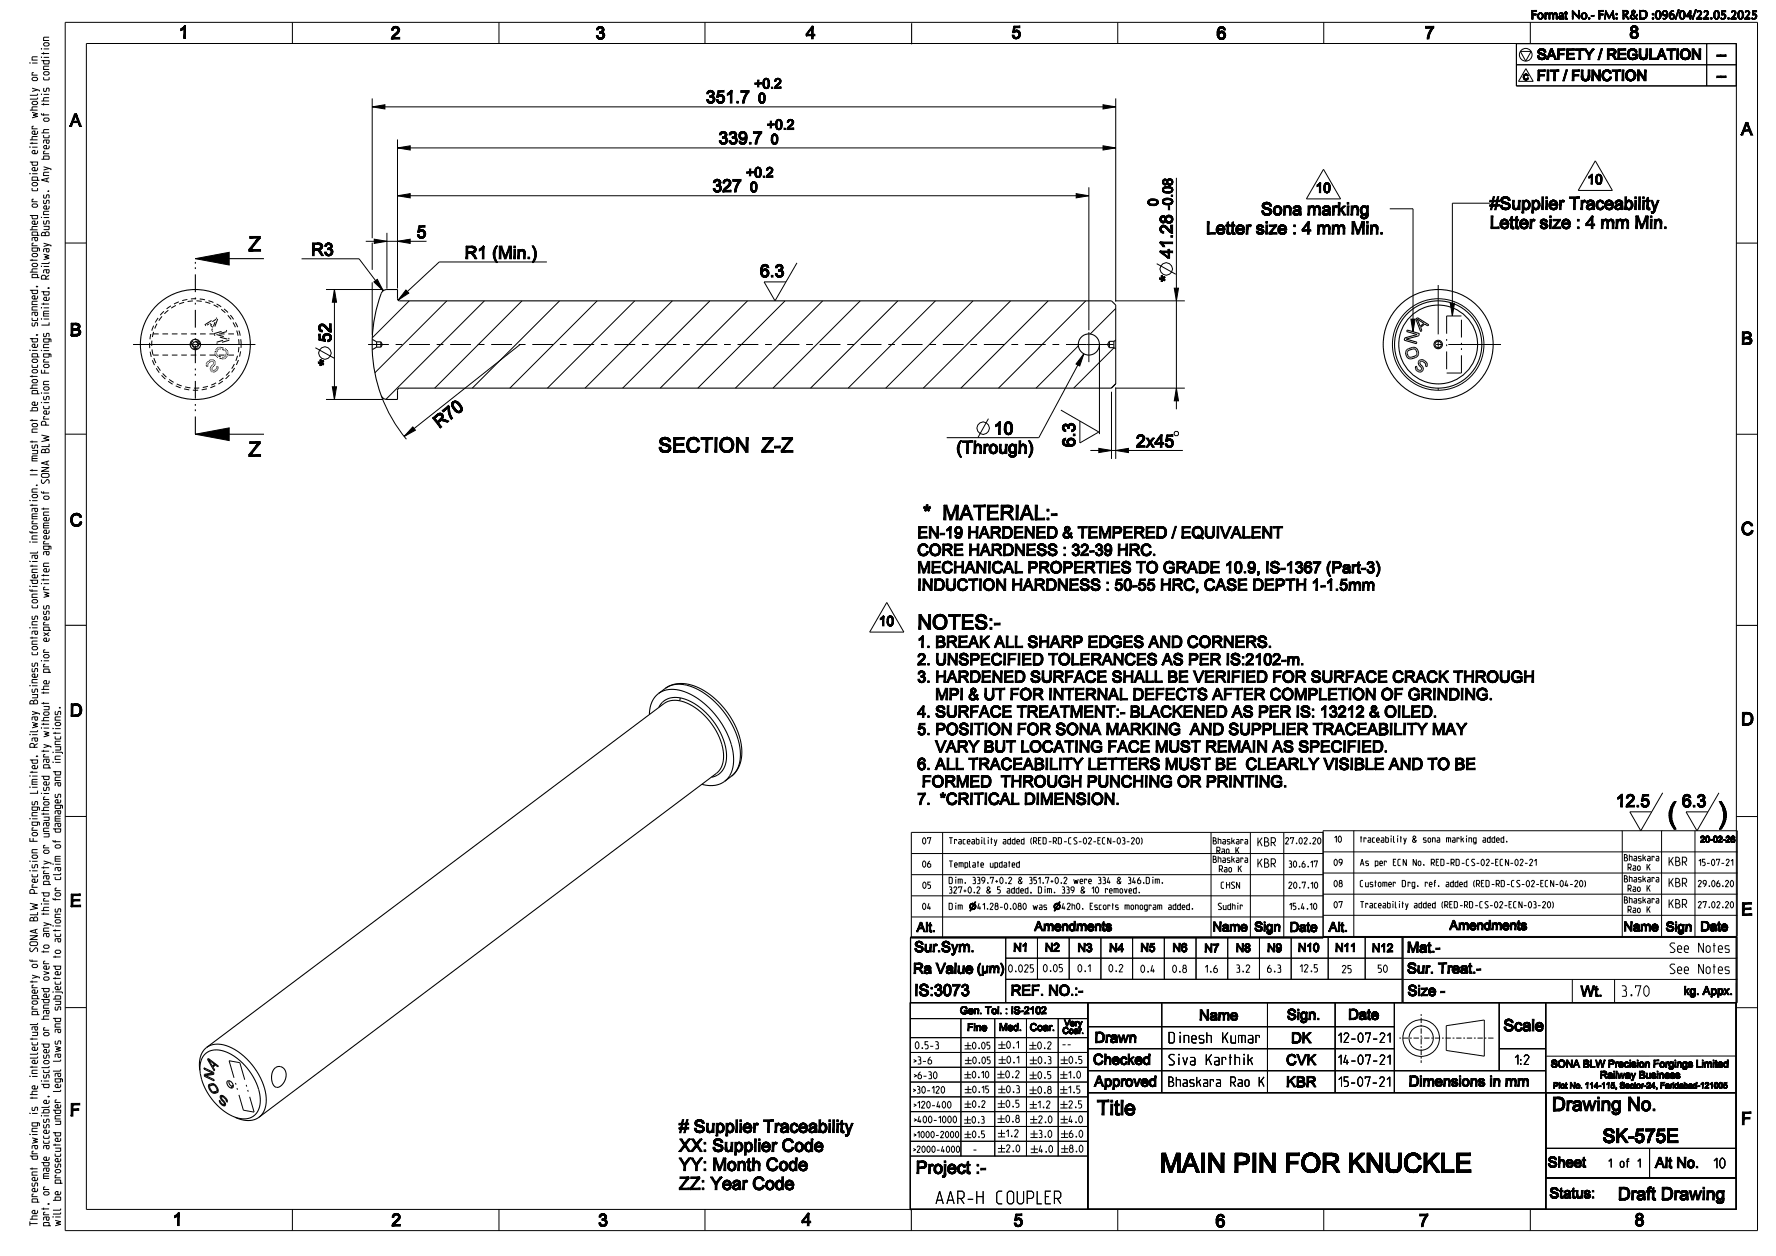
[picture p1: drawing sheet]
<svg xmlns="http://www.w3.org/2000/svg" width="420mm" height="297mm" viewBox="0 0 420 297" stroke-linecap="round" stroke-linejoin="round" font-family="sans-serif">
<defs><g id="words">
<text font-size="7" x="394.3" y="194.6">(</text>
<text font-size="6.3" x="273.7" y="277.2">MAIN PIN FOR KNUCKLE</text>
<g font-size="4.9">
<text x="153.7" y="107">SECTION</text>
<text x="178.9" y="107">Z-Z</text>
<text x="219.9" y="122.9">*</text>
<text x="228.6" y="122.9">MATERIAL:-</text>
<text x="216.9" y="148.8">NOTES:-</text>
<text x="256.6" y="263.6">Title</text>
</g>
<g font-size="4.5">
<text x="364.5" y="262.7">Drawing No.</text>
<text x="378.5" y="270.2">SK-575E</text>
</g>
<g font-size="4.2">
<text x="42.3" y="9.1">1</text>
<text x="92.4" y="9.2">2</text>
<text x="140.9" y="9.3">3</text>
<text x="190.6" y="9.2">4</text>
<text x="239.2" y="9.1">5</text>
<text x="287.7" y="9.3">6</text>
<text x="336.9" y="9.2">7</text>
<text x="385.3" y="9.1">8</text>
<text x="16.5" y="29.9">A</text>
<text x="166.9" y="24.4">351.7</text>
<text x="169.9" y="34.1">339.7</text>
<text x="411.7" y="32">A</text>
<text x="168.5" y="45.4">327</text>
<text x="298.2" y="50.9">Sona marking</text>
<text x="352.3" y="49.6">#Supplier Traceability</text>
<text x="98.5" y="56.3">5</text>
<text x="285.2" y="55.4">Letter size : 4 mm Min.</text>
<text x="352.3" y="54.1">Letter size : 4 mm Min.</text>
<text x="73.6" y="60.4">R3</text>
<text x="109.9" y="61.2">R1 (Min.)</text>
<text x="179.7" y="65.5">6.3</text>
<text x="277.3" y="61.1" transform="rotate(-90 277.3 61.1)">41.28</text>
<text x="16.5" y="79.4">B</text>
<text x="78.3" y="81" transform="rotate(-90 78.3 81)">52</text>
<text x="411.7" y="81.5">B</text>
<text x="103.9" y="101.4" transform="rotate(-38 103.9 101.4)">R70</text>
<text x="226.1" y="107.2">(Through)</text>
<text x="234.8" y="102.7">10</text>
<text x="254.2" y="105.7" transform="rotate(-90 254.2 105.7)">6.3</text>
<text x="16.5" y="124.4">C</text>
<text x="411.7" y="126.5">C</text>
<text x="16.5" y="169.4">D</text>
<text x="411.7" y="171.5">D</text>
<text x="382.1" y="190.8">12.5</text>
<text x="397.7" y="190.8">6.3</text>
<text x="16.5" y="214.4">E</text>
<text x="411.7" y="216.5">E</text>
<text x="16.5" y="263.9">F</text>
<text x="160.6" y="267.8"># Supplier Traceability</text>
<text x="411.7" y="266">F</text>
<text x="160.6" y="272.3">XX: Supplier Code</text>
<text x="160.6" y="276.8">YY: Month Code</text>
<text x="160.6" y="281.3">ZZ: Year Code</text>
<text x="216.6" y="277.5">Project :-</text>
<text x="374.2" y="283.7">Draft Drawing</text>
<text x="40.8" y="289.8">1</text>
<text x="92.6" y="289.9">2</text>
<text x="141.5" y="290">3</text>
<text x="189.6" y="289.8">4</text>
<text x="239.7" y="290">5</text>
<text x="287.5" y="290.1">6</text>
<text x="335.6" y="290">7</text>
<text x="386.6" y="289.9">8</text>
</g>
<text font-size="3.9" x="221" y="284.7">AAR-H COUPLER</text>
<g font-size="3.8">
<text x="216.9" y="127.3">EN-19 HARDENED &amp; TEMPERED / EQUIVALENT</text>
<text x="216.9" y="131.4">CORE HARDNESS : 32-39 HRC.</text>
<text x="216.9" y="135.5">MECHANICAL PROPERTIES TO GRADE 10.9, IS-1367 (Part-3)</text>
<text x="216.9" y="139.6">INDUCTION HARDNESS : 50-55 HRC, CASE DEPTH 1-1.5mm</text>
<text x="216.9" y="153.1">1. BREAK ALL SHARP EDGES AND CORNERS.</text>
<text x="216.9" y="157.3">2. UNSPECIFIED TOLERANCES AS PER IS:2102-m.</text>
<text x="216.9" y="161.4">3. HARDENED SURFACE SHALL BE VERIFIED FOR SURFACE CRACK THROUGH</text>
<text x="226.1" y="165.5">MPI &amp; UT FOR INTERNAL DEFECTS AFTER COMPLETION OF GRINDING.</text>
<text x="216.9" y="169.6">4. SURFACE TREATMENT:- BLACKENED AS PER IS: 13212 &amp; OILED.</text>
<text x="216.9" y="173.8">5. POSITION FOR SONA MARKING</text>
<text x="286" y="173.8">AND SUPPLIER TRACEABILITY MAY</text>
<text x="226.1" y="177.9">VARY BUT LOCATING FACE MUST REMAIN AS SPECIFIED.</text>
<text x="216.9" y="182">6. ALL TRACEABILITY LETTERS MUST BE</text>
<text x="302.1" y="182">CLEARLY VISIBLE AND TO BE</text>
<text x="216.9" y="190.3">7.</text>
<text x="219.2" y="186.1">FORMED</text>
<text x="226.1" y="190.3">*CRITICAL DIMENSION.</text>
<text x="237.6" y="186.1">THROUGH PUNCHING OR PRINTING.</text>
<text x="216.2" y="235.5">IS:3073</text>
<text x="354.6" y="243.8">Scale</text>
</g>
<g font-size="3.5">
<text x="368" y="14.1">SAFETY / REGULATION</text>
<text x="405" y="14.1">--</text>
<text x="368" y="19.1">FIT / FUNCTION</text>
<text x="405" y="19.1">--</text>
<text x="216.2" y="225.1">Sur.Sym.</text>
<text x="332.7" y="225.2">Mat.-</text>
<text x="215.9" y="230.2">Ra Value</text>
<text x="332.8" y="230.2">Sur. Treat.-</text>
<text x="239" y="235.4">REF. NO.:-</text>
<text x="332.9" y="235.5">Size -</text>
<text x="373.8" y="235.6">Wt.</text>
<text x="284" y="241.3">Name</text>
<text x="303.1" y="241.1">Sign.</text>
<text x="318.3" y="241.1">Date</text>
<text x="258.1" y="251.7">Checked</text>
<text x="258.6" y="246.5">Drawn</text>
<text x="303.8" y="251.8">CVK</text>
<text x="305.1" y="246.6">DK</text>
<text x="257.9" y="256.9">Approved</text>
<text x="303.8" y="257">KBR</text>
<text x="330.7" y="256.9">Dimensions in mm</text>
<text x="365.3" y="276">Sheet</text>
<text x="389.3" y="276.1">Alt No. 10</text>
<text x="364.5" y="283.3">Status:</text>
</g>
<g font-size="3.3">
<text x="179.4" y="20.9">+0.2</text>
<text x="182.4" y="30.6">+0.2</text>
<text x="177.5" y="41.9">+0.2</text>
<text x="311.1" y="45.6">10</text>
<text x="375.4" y="43.6">10</text>
<text x="277.3" y="48.6" transform="rotate(-90 277.3 48.6)">-0.08</text>
<text x="207.8" y="148">10</text>
<text x="383.1" y="235.6">3.70</text>
<text x="276" y="246.6">Dinesh Kumar</text>
<text x="276" y="251.8">Siva Karthik</text>
</g>
<g font-size="3.1">
<text x="216.8" y="220.3">Alt.</text>
<text x="244.6" y="220.1">Amendments</text>
<text x="286.7" y="220.2">Name</text>
<text x="296.6" y="220.2">Sign</text>
<text x="305" y="220.3">Date</text>
<text x="314.2" y="220.3">Alt.</text>
<text x="342.8" y="219.9">Amendments</text>
<text x="383.9" y="220.2">Name</text>
<text x="393.9" y="220.2">Sign</text>
<text x="402.1" y="220.1">Date</text>
<text x="231" y="230.1">(µm)</text>
<text x="404.9" y="276.2">10</text>
</g>
<g font-size="2.9">
<text x="355.4" y="4.5">Format No.- FM: R&amp;D :096/04/22.05.2025</text>
<text x="393.8" y="225.2">See Notes</text>
<text x="393.8" y="230.2">See Notes</text>
<text x="315.7" y="246.5">12-07-21</text>
<text x="315.7" y="251.7">14-07-21</text>
<text x="357.4" y="251.7">1:2</text>
<text x="276" y="256.9">Bhaskara Rao K</text>
<text x="315.7" y="256.9">15-07-21</text>
</g>
<g font-size="2.8">
<text x="239.6" y="225">N1</text>
<text x="247.1" y="225">N2</text>
<text x="254.8" y="225.1">N3</text>
<text x="262.3" y="225.1">N4</text>
<text x="269.7" y="225">N5</text>
<text x="277.3" y="225.1">N6</text>
<text x="284.8" y="225.2">N7</text>
<text x="292.2" y="225.1">N8</text>
<text x="299.6" y="225.1">N9</text>
<text x="306.9" y="225">N10</text>
<text x="315.7" y="225.1">N11</text>
<text x="324.4" y="225.1">N12</text>
<text x="398.2" y="235.2">kg. Appx.</text>
</g>
<g font-size="2.6">
<text x="297.3" y="200.1">KBR</text>
<text x="297.3" y="205.1">KBR</text>
<text x="394.5" y="204.7">KBR</text>
<text x="394.5" y="209.7">KBR</text>
<text x="394.5" y="214.7">KBR</text>
<text x="380" y="276">1 of 1</text>
</g>
<g font-size="2.4">
<text x="8.9" y="93.1" transform="rotate(-90 8.9 93.1)">photocopied, scanned, photographed or copied either wholly or in</text>
<text x="11.6" y="100.5" transform="rotate(-90 11.6 100.5)">Precision Forgings Limited, Railway Business. Any breach of this conditi</text>
<text x="8.9" y="187.6" transform="rotate(-90 8.9 187.6)">Limited, Railway Business contains confidential information. It must not be</text>
<text x="11.6" y="197.9" transform="rotate(-90 11.6 197.9)">unauthorised party without the prior express written agreement of SONA BLW</text>
<text x="14.3" y="196.8" transform="rotate(-90 14.3 196.8)">damages and injunctions.</text>
<text x="223.4" y="239.8">Gen. Tol. : IS-2102</text>
<text x="228.2" y="243.8">Fine</text>
<text x="236" y="243.7">Med.</text>
<text x="242.9" y="243.7">Coar.</text>
<text x="362.3" y="252.4">SONA BLW Precision Forgings Limited</text>
<text x="376.2" y="255">Railway Business</text>
<text x="8.9" y="290.2" transform="rotate(-90 8.9 290.2)">The present drawing is the intellectual property of SONA BLW Precision Forgings</text>
<text x="11.6" y="290.2" transform="rotate(-90 11.6 290.2)">part, or made accessible, disclosed or handed over to any third party or</text>
<text x="14.3" y="290.2" transform="rotate(-90 14.3 290.2)">will be prosecuted under legal laws and subjected to actions for claim of</text>
</g>
<g font-size="2.3">
<text x="238.1" y="229.9">0.025</text>
<text x="246.4" y="229.8">0.05</text>
<text x="254.6" y="229.8">0.1</text>
<text x="262.1" y="229.8">0.2</text>
<text x="269.6" y="230">0.4</text>
<text x="277.2" y="230">0.8</text>
<text x="284.7" y="230">1.6</text>
<text x="292.2" y="229.9">3.2</text>
<text x="299.5" y="229.9">6.3</text>
<text x="307" y="229.9">12.5</text>
<text x="317.4" y="230">25</text>
<text x="325.9" y="229.9">50</text>
</g>
<g font-size="2.2">
<text x="215.7" y="251.6">&gt;3-6</text>
<text x="216.1" y="248">0.5-3</text>
<text x="250.9" y="247.7">--</text>
</g>
<g font-size="2.1">
<text x="402.1" y="199.2">20-02-26</text>
<text x="250.7" y="244.4">Coar.</text>
<text x="251.3" y="242.6">Very</text>
<text x="215.7" y="255.1">&gt;6-30</text>
<text x="215.4" y="258.5">&gt;30-120</text>
<text x="215.6" y="262">&gt;120-400</text>
<text x="215.6" y="265.5">&gt;400-1000</text>
<text x="230" y="272.5">-</text>
</g>
<g font-size="2">
<text x="218" y="199.6">07</text>
<text x="224.2" y="199.6">Traceability added (RED-RD-CS-02-ECN-03-20)</text>
<text x="286.4" y="204">Bhaskara</text>
<text x="286.4" y="199.6">Bhaskara</text>
<text x="287.5" y="201.8">Rao K</text>
<text x="303.6" y="199.6">27.02.20</text>
<text x="315.3" y="199.2">10</text>
<text x="321.4" y="199.2">traceability &amp; sona marking added.</text>
<text x="383.6" y="203.6">Bhaskara</text>
<text x="218" y="205.1">06</text>
<text x="224.2" y="205.1">Template updated</text>
<text x="224.2" y="209">Dim. 339.7+0.2 &amp; 351.7+0.2 were 334 &amp; 346.Dim.</text>
<text x="288.1" y="206.2">Rao K</text>
<text x="304.2" y="205.1">30.6.17</text>
<text x="315.4" y="209.7">08</text>
<text x="315.4" y="204.7">09</text>
<text x="321.4" y="209.7">Customer Drg. ref. added (RED-RD-CS-02-ECN-04-20)</text>
<text x="321.4" y="204.7">As per ECN No. RED-RD-CS-02-ECN-02-21</text>
<text x="383.6" y="208.6">Bhaskara</text>
<text x="384.8" y="205.8">Rao K</text>
<text x="401.2" y="204.7">15-07-21</text>
<text x="401.2" y="209.7">29.06.20</text>
<text x="218" y="210.1">05</text>
<text x="218" y="215.1">04</text>
<text x="224.2" y="211.2">327+0.2 &amp; 5 added, Dim. 339 &amp; 10 removed.</text>
<text x="224.2" y="215.1">Dim</text>
<text x="230.9" y="215.1">41.28-0.080 was</text>
<text x="250.9" y="215.1">42h0. Escorts monogram added.</text>
<text x="287.5" y="215.1">Sudhir</text>
<text x="288.7" y="210.1">CHSN</text>
<text x="304.2" y="210.1">20.7.10</text>
<text x="304.2" y="215.1">15.4.10</text>
<text x="315.4" y="214.7">07</text>
<text x="321.4" y="214.7">Traceability added (RED-RD-CS-02-ECN-03-20)</text>
<text x="383.6" y="213.6">Bhaskara</text>
<text x="384.8" y="210.8">Rao K</text>
<text x="384.8" y="215.8">Rao K</text>
<text x="401.2" y="214.7">27.02.20</text>
<text x="361.5" y="257.4">Plot No. 114-115, Sector-24, Faridabad-121005</text>
<text x="215.6" y="269">&gt;1000-2000</text>
<text x="215.7" y="272.5">&gt;2000-4000</text>
</g>
<text font-size="1.9" x="360.2" y="18.9">C</text>
</g></defs>
<g fill="#000">
<path d="M363.6 13.2l.3 .1zM363.6 13.4h.4zM363.6 13.2l.4 .1zM363.7 13.5l.3 .1zM363.7 13.5h.4zM363.7 13.6h.4zM363.7 12.1h.4zM363.7 12.2l.3 .1zM363.7 12.3h.4zM363.7 12.1l.4-.1zM363.7 12.4h.4zM363.7 16.6h1.7l-1.3 .3z"/>
<path d="M364.1 17.9v1.2h-.4zM363.7 12.2l.4 .1zM363.7 12.5h.5zM363.7 13.7h.5zM363.8 12h.3zM363.8 12.4h.3zM363.8 16.6h1.6l-1.3 .3zM364.1 17.9v1.2h-.3zM363.8 12l.4-.1zM363.8 12.5h.4zM363.8 13.7h.4zM363.8 12.5h.6z"/>
<path d="M363.8 11.9h.5zM363.8 13.8h.7zM363.8 11.9h.6zM363.8 12.6h.8zM363.8 13.8h.8zM363.9 12.6h.7zM363.9 11.8h1.4zM363.9 12.7h1zM363.9 13.9l1.5-.1zM363.9 11.8h1.5zM363.9 12.7h1.1zM363.9 11.7h1.3z"/>
<path d="M363.6 13.2l.3 .1-.3 .1zM364 11.7h1.3zM364 12.7h1.1zM363.7 13.5h.3zM363.6 13.4h.4l-.3 .1zM363.6 13.2l.4 .1-.4 .1zM364 14l1.3-.1zM364 11.7h1.2zM363.7 12.2l.3-.1zM363.7 12.1h.3zM364.1 12.8h1.1zM364.1 16.9l1.3-.3v.3z"/>
<path d="M364.1 17.9l1.1-.3v.3zM364.1 17.6h1.1l-1.1 .3zM364.1 17.6l-.4 1.5zM363.7 12.2l.4-.1zM363.7 12.5l.4-.1zM363.7 13.7h.4zM363.8 12l.3 .1zM364.1 17.6l-.3 1.5zM364.1 14h1.1zM363.8 12.5l.4-.1zM364.1 11.6h1zM364.1 14h1.2z"/>
<path d="M364.2 12.8h1.1zM363.8 13.8l.5-.1zM363.8 12.5h.5zM364.2 11.6h.7zM363.8 11.9h.4zM364.3 11.6h.7zM363.8 12l.5-.1zM363.8 13.8h.6zM364.3 11.6h.5zM363.8 12.6h.6zM364.2 14.1l.9-.1zM364.4 11.6h.5z"/>
<path d="M364.2 12.9l1-.1zM364.4 12.9h.9zM363.9 12.6h.6zM364.2 14h1zM364.3 12.8h1zM364.4 12.9h1zM363.8 12.6h.7zM364.4 11.6h.3zM364.5 11.5h.2zM363.8 11.9l.7-.1zM364.5 14.1h.4zM364.5 12.9h.9z"/>
<path d="M363.9 13.9l.8-.1zM364.6 12.9h.8zM363.8 11.9l.8-.1zM363.9 11.8h.7l-.8 .1zM363.9 12.7l.9-.1zM363.9 13.9l.9-.1zM364.3 11.6h.4zM364.6 11.8h.7zM364.4 11.6l.3-.1zM364.6 11.8h.8zM364.5 14.1h.3zM364.7 13l.7-.1z"/>
<path d="M364.8 13h.7zM364.8 13.8h.6zM364.2 11.6h.6zM364.7 11.9l.6-.1zM364.8 11.9h.6zM364.8 13.8l.7-.1zM364.3 11.6h.6zM364.8 11.8h.6zM364.9 11.9h.5zM364.4 14.1l.7-.1zM364.9 14.1l.2-.1zM364.4 14.1h.5z"/>
<path d="M364.4 14.1l.8-.1zM364.9 14.1l.3-.1zM364.1 11.6h.8zM364.9 13h.6zM365 13.8l.5-.1zM364.1 11.6h.9zM365 13.7h.5zM365 12h.4zM365 11.9h.4zM365 12h.5zM365 13.1l.5-.1zM364 11.7l1.1-.1z"/>
<path d="M365 13h.5zM365.1 12l.4 .1zM365.1 13.1h.4zM365.1 13.1l.4-.1zM365.1 12.1l.4 .1zM365.1 13.1l.4 .1zM365.1 13.6h.4zM364.1 14h1zM365.2 12.2l.3 .1zM365.2 12.1l.3 .1zM365.2 13.1l.4 .1zM365.2 13.6h.4z"/>
<path d="M365.2 13.2l.4 .1zM365.2 13.3l.4 .1zM365.2 13.5h.4zM364 14h1.2zM365.2 13.4h.4zM365.3 13.3l.3 .1zM365.3 13.5h.3zM364 14h1.3zM365.3 13.4h.3zM363.9 13.9h1.4zM364.9 13.8h.5zM364.9 13.8l.6-.1z"/>
<path d="M365.1 13.7h.4zM365.2 13.5l.3 .1h-.3zM365.2 13.4l.4 .1zM365.3 13.5l.3 .1h-.4zM365.3 13.4l.3 .1zM366.4 13.3l-.3 .8h-.3zM366.5 13h.8l-.9 .3zM366.5 13l-.7 1.1zM366.7 11.6h.4l-.2 .2zM366.7 12.3l-.9 1.8zM366.8 12.3l-1 1.8zM366.8 12.1l-1 2z"/>
<path d="M366.9 11.8l-1.1 2.3zM366.7 11.6l.2 .2-1.1 2.3zM367.1 11.6l-.2 .3zM367.1 11.6l-.1 .5zM367.1 11.6l-.1 .6zM367.1 11.6v.8zM367.1 11.6l.2 1.4-.2-.6zM366.4 13.3l.9-.3 .1 .3zM367.1 11.6l.3 1.7zM366.6 16.9l2-.3-1.2 .3zM366.7 16.9l1.9-.3-1.1 .3zM367.1 11.6l.6 2.5z"/>
<path d="M367.1 11.6l1 2.5h-.4zM366.6 16.6h2l-2 .3zM366.7 16.6h1.9l-1.9 .3zM88 25.3l3-.5v1zM94 35l3-.5v1zM179.8 22.1h.9zM179.7 24.2h1zM179.8 24.3l.9-.1zM179.8 24.3h.8zM179.9 24.4l.6-.1zM180 24.4l.5-.1zM179.7 22.2l1-.1z"/>
<path d="M180.2 22.2h.5zM180.3 24.2l.5-.1zM180.3 22.2h.4zM180.4 22.3h.4zM180.5 22.3l.3 .1zM180.5 24h.3zM180.5 22.4h.3zM180.6 23.9h.3zM180.5 24l.4-.1zM179.8 24.3h.7zM180.6 22.5l.2-.1zM180.6 22.5h.3z"/>
<path d="M180.6 23.8l.3-.1zM180.6 23.9l.3-.2v.2zM180.6 22.6h.3zM180.6 22.7l.3-.1v.2zM180.6 22.8l.3 .1zM180.6 23.6h.3zM180.6 23.7l.3-.1v.1zM180.6 22.9h.3v.1zM180.6 23.3l.4-.1-.1 .2zM180.6 23.5l.3-.1v.2zM180.6 23.1l.3-.1-.2 .2zM180.7 23.2l.2-.2 .1 .2z"/>
<path d="M180.4 24.1h.4zM180.6 23.7h.3zM180.6 22.7l.3 .1zM180.6 23.5l.3 .1h-.3zM180.6 22.9l.3 .1zM180.6 23.3l.3 .1-.3 .1zM180.7 23.2h.3l-.4 .1zM182.7 31.8l1 .1zM182.7 33.9h1zM182.7 34l1-.1zM182.8 34h.8zM182.9 34.1l.6-.1z"/>
<path d="M182.7 31.9h1zM183.2 31.9h.5zM183.3 33.9l.5-.1zM183.3 31.9h.4zM183.4 32h.3zM183.4 32.1h.4zM183.4 33.8l.4-.1zM183.5 32.1h.3zM183.5 33.6h.4zM183.5 33.7l.4-.1zM182.8 34h.7zM183.5 32.2l.3-.1z"/>
<path d="M183.6 32.2h.3zM183.6 33.5l.3-.1zM183.6 33.6l.3-.2v.2zM183.6 32.3h.3zM182.7 34h.9zM183.6 32.4l.3-.1v.2zM183.6 32.5l.3 .1zM183.6 33.3h.3zM183.6 33.4l.3-.1v.1zM183.6 32.6h.3v.1zM183.6 33l.4-.1-.1 .2zM183.6 33.2l.3-.1v.2z"/>
<path d="M183.6 32.8l.3-.1-.2 .2zM183.7 32.9l.2-.2 .1 .2zM182.6 33.9h1.1zM183.4 33.8h.4zM183.5 33.7h.3zM183.6 33.6h.3zM183.6 33.4h.3zM183.6 32.4l.3 .1zM183.6 33.2l.3 .1h-.3zM183.6 32.6l.3 .1zM183.6 33l.3 .1-.3 .1zM183.7 32.9h.3l-.4 .1z"/>
<path d="M260.9 24.8l3 .5-3 .5zM260.9 34.5l3 .5-3 .5zM58.8 59l.8-.3-.2 .3zM58.8 59h.6l-.6 .4zM60.6 56.8l-1 1.9-.8 .3zM60.8 56.5l.7-.2-.9 .5zM60.6 56.8l.9-.5-1.9 2.4zM61 56.3l.5-.4v.4zM61 56.3h.5l-.7 .2zM88.5 56.6l3 .5-3 .5zM94 57.1l3-.5v1zM94 46.3l3-.5v1z"/>
<path d="M177.5 44h.3v.1zM177.5 44.2l.3-.1v.1zM177.5 44.4l.3 .1zM177.5 44.5l.3 .1zM177.5 43.8l.3-.1zM177.5 44.7l.3-.1zM177.5 43.7l.3-.1zM177.5 44.8h.3zM177.6 43.5h.3zM177.6 44.9h.3zM177.6 43.4l.4-.1zM177.6 45l.4 .1z"/>
<path d="M177.7 43.3h.4zM177.7 45.1h.4zM177.5 44l.3 .1-.3 .1zM177.5 44.4l.3-.2v.2zM177.5 44.2h.3l-.3 .2zM177.5 44.4l.3 .1h-.3zM177.5 44l.3-.2zM177.5 43.8h.3l-.3 .2zM177.5 44.7h.3l-.3 .1zM177.8 43.1l.9 .1zM177.5 43.7h.3l-.3 .1zM177.8 45.2h1z"/>
<path d="M177.8 45.3l1-.1zM177.6 44.9l.2-.1zM177.5 43.7l.4-.2zM177.6 43.5h.3l-.4 .2zM177.6 45h.3zM177.9 45.3h.8zM177.6 43.5l.3-.1zM177.6 43.4h.3l-.3 .1zM177.7 43.3h.3l-.4 .1zM178 45.4h.6zM177.7 45.2h.5zM177.7 45.2h.6z"/>
<path d="M178.1 45.4h.4zM178.2 45.4h.3zM177.7 43.2h1zM178.3 43.2h.5zM177.7 43.3l.6-.1zM177.7 43.2h.6l-.6 .1zM178.3 45.2l.5-.1zM178.2 45.4h.2zM178.3 43.3l.5-.1zM178.4 43.3h.4zM178 45.4h.5zM178.5 43.4h.4z"/>
<path d="M178.5 45.1l.4-.1zM178.6 43.4l.3 .1zM178.6 44.9h.3zM178.6 45l.3-.1zM177.9 45.3l.7 .1zM178.6 43.5h.3zM178.6 43.6h.3zM178.7 44.8h.3zM178.6 44.9l.4-.1-.1 .1zM178.7 43.6h.3zM177.8 45.3h.9zM178.7 43.7l.3-.1v.2z"/>
<path d="M178.7 43.8l.3 .1zM178.7 44.6h.3zM178.7 44.7l.3-.1v.2zM178.7 44l.3-.1v.2zM178.7 44.4l.3-.2v.2zM178.7 44.5l.3-.1v.2zM178.7 44.1h.3l-.3 .1zM178.7 44.2l.3-.1v.1zM177.7 45.2h1.1zM178.4 45.1h.4zM178.7 44.7l.3 .1zM178.7 43.7l.3 .1z"/>
<path d="M178.7 44.5l.3 .1h-.3zM178.7 44l.3 .1zM178.7 44.4h.3l-.3 .1zM178.7 44.2h.3l-.3 .2zM254.5 45.8l3 .5-3 .5zM271.5 47.8v.2zM271.5 47.8v.3zM271.5 47.7v.4zM271.5 47.6v.6zM271.5 47.7v.5zM271.5 47.5v.7zM271.6 47.4v.9z"/>
<path d="M271.5 47.5l.1 .8zM271.6 47.4l.1 1zM271.6 47.4l.1 .4zM271.7 47.3v.5zM271.7 47.8l.1 .6zM271.7 47.9l.1 .5zM271.7 47.3l.1 .4zM271.8 47.3v.4zM271.8 48v.4zM271.8 48.1l.1 .4zM271.8 47.3v.3zM271.8 47.2v.4z"/>
<path d="M271.9 48.2l.1 .3zM271.8 47.2l.1 .3zM271.9 47.2v.3zM272 48.2l.1 .4zM272 48.2l.1 .4-.1-.1zM271.9 47.2l.1 .2zM272 47.1v.3zM272 47.1l.1 .3zM272.1 47.1v.3zM272.1 48.2v.4zM272.2 48.3l.1 .3h-.2zM272.1 47.1h.1v.3z"/>
<path d="M272.2 47.1l.1 .3zM272.2 48.3l.1 .3zM272.2 47.1h.2l-.1 .3zM272.3 48.3l.2 .3zM272.3 48.3l.2 .3h-.2zM272.4 47.1l-.1 .3zM272.4 47.1h.1l-.1 .3zM272.4 48.3h.1v.3zM272.5 47.1l-.1 .3zM272.5 48.3l.2 .3h-.2zM272.5 48.3h.2v.3zM272.5 47.1l.2 .3h-.2z"/>
<path d="M272.5 47.1h.2v.3zM272.7 47.1l.1 .3h-.1zM272.7 48.3h.1v.3zM272.7 48.3l.1 .3h-.1zM272.7 47.1h.2l-.1 .3zM272.8 48.3h.1l-.1 .3zM272.9 47.1v.3h-.1zM272.9 48.3l.1 .3h-.2zM272.9 47.1h.2l-.2 .3zM272.9 48.3h.2l-.1 .3zM273.1 47.1v.3h-.2zM273.1 48.3l-.1 .3z"/>
<path d="M273.1 48.3v.3zM273.1 47.1l.1 .3zM273.1 47.1h.1v.3zM273.2 48.3l.1 .3h-.2zM273.2 47.1l.1 .3zM273.2 48.3l.1 .3zM273.2 47.1h.2l-.1 .3zM273.4 47.1v.4zM273.4 47.1l.1 .4zM273.5 47.2v.4zM273.6 47.3v.4zM273.6 47.3v.5z"/>
<path d="M273.7 47.3v1.1zM273.7 47.3v1zM273.7 47.3l.1 1zM273.8 47.4v.9zM273.8 47.4v.8zM273.8 47.5v.7zM273.8 47.5v.6zM273.8 47.5l.1 .6zM46.2 61.2l8-1.5v3zM79.1 68.5l.5 3h-1zM88.4 66.7l.8-.6 1.4 2.7zM96 68.6l.7 .7-2.6 1.7z"/>
<path d="M274.3 65.7v.3zM274.4 65.7l.1 .3zM274.4 65.7h.1v.3zM274.5 65.7l.1 .3h-.1zM274.5 65.7l.1 .3zM274.6 65.8l.2 .2h-.2zM274.7 66.2l.2 .4zM274.6 66.3l.3 .3-.3-.1zM274.7 66.1l.2 .5zM274.6 65.3l.3-.1-.2 .3zM274.8 66l.1 .6zM274.6 65.8l.2 .2z"/>
<path d="M274.8 65.8l.1 .8zM274.9 65.2v1.4zM274.9 65.2l-.1 .6-.1-.3zM274.9 65.2v1.1zM274.9 65.5v.8zM274.9 65.5l.1 .6zM275 65.7v.4zM275 65.6v.5zM275 65.6l.1 .6zM275 65.6l.1-.1v.4zM275.1 65.5l.1 .3-.1 .1zM275.1 65.9l.1 .4z"/>
<path d="M275.1 65.5h.1v.3zM275.2 65.5v.3zM275.2 66l.2 .4zM275.2 65.5l.2-.2-.1 .4zM275.3 66l.1 .4zM275.4 65.3l-.1 .4zM275.5 66.1l-.1 .3zM275.4 65.3l.1 .4zM277.7 68.1h1l-.5 3zM333.7 75.5h1l-.5 3zM343 71.7h1l-.5 3zM75.3 85.6l.1 .3z"/>
<path d="M75.4 85.6l.1 .3zM75.4 85.6h.1v.3zM75.5 85.6l.2 .3h-.2zM75.5 85.6l.2 .3zM75.7 85.7l.1 .2h-.1zM75.7 86.1l.2 .4zM75.7 86.2l.2 .3-.3-.1zM75.8 86l.1 .5zM75.6 85.2l.3-.1-.2 .3zM75.8 85.9l.1 .6zM75.7 85.7l.1 .2zM75.8 85.7l.1 .8z"/>
<path d="M75.9 85.1v1.4zM75.9 85.1l-.1 .6-.1-.3zM75.9 85.1l.1 1.1zM76 85.3v.9zM76 85.3v.7zM76 85.6l.1 .4zM76.1 85.5v.5zM76.1 85.5l.1 .6zM76.1 85.5l.1-.1-.1 .4zM76.2 85.4l.1 .3-.2 .1zM76.1 85.8l.2 .4zM76.2 85.4l.1-.1v.4z"/>
<path d="M76.3 85.3v.4zM76.3 85.9l.1 .4zM76.3 85.3l.1-.1v.4zM76.4 85.9v.4zM76.4 85.2v.4zM76.5 86l-.1 .3zM76.4 85.2l.1 .3zM78.6 91.5h1l-.5 3zM256.3 83.7l-1 2.8-.8-.4zM278.2 91.8l.5 3h-1zM46.2 102.7l8-1.5v3zM58.8 107.5l.8-.2-.2 .2z"/>
<path d="M58.8 107.5h.6l-.6 .4zM60.6 105.3l-1 2-.8 .2zM60.8 105.1l.7-.3-.9 .5zM60.6 105.3l.9-.5-1.9 2.5zM61 104.8l.5-.4v.4zM61 104.8h.5l-.7 .3zM97.6 100.9l.6 .8-2.6 1.5zM174.7 103.5l1.7 2.7-1.8-1.9zM176.9 103.5l-.5 3.5zM176.9 103.5v3.5h-.5zM174.6 104.3l1.8 1.9v.8zM176.4 103.5h.5l-.5 2.7z"/>
<path d="M218.4 120.1l.5-.2zM218.5 119.8h.2l-.3 .3zM218.4 120.1l.6-.2zM218.4 120.1l.7-.1zM218.4 120.1l1-.1zM223.9 119.4l.9 2.5-1.1-1.9zM225.9 119.4h.7l-.5 .6zM228.5 119.8l-1.6 3.1zM228.2 119.4l.3 .4-1.6 3.1zM259.9 106l3 .5-3 .5zM263.9 106.5l3-.5v1zM268.8 105.5l1.9-.1z"/>
<path d="M268.8 105.6l1.9-.2-1.9 .4zM268.8 105.8l1.9-.4v.4zM268.8 103.6l.4-.1v.2zM268.8 103.5l.4-.1zM268.9 105.3l.5-.1zM268.9 103.3h.5zM269 103.1h.6zM269 105.1h.6zM269.1 103h1.3zM269.1 105h.6zM268.8 103.5h.4l-.4 .1zM269.2 104.9l.6-.1-.1 .2z"/>
<path d="M269.2 102.9h1.1zM268.8 103.5l.5-.2zM268.9 103.3h.4l-.5 .2zM268.8 105.5l.5-.2zM268.9 105.3h.4l-.5 .2zM269.4 104.8l.6-.1-.2 .1zM269.4 102.8h.8zM268.9 103.3l.5-.1zM269.5 104.7l.7-.2zM268.9 105.3l.6-.2zM269 105.1h.5l-.6 .2zM268.9 103.3l.6-.2z"/>
<path d="M269 103.1h.5l-.6 .2zM269.6 102.8h.4zM269.6 104.5l.7-.1zM269.2 104.9l.5 .1h-.6zM269 103.1h.8zM269.8 104.4l.6-.1zM269.2 104.9l.2-.1h.4zM269.8 103.1l.6-.1zM269.9 104.3l.6-.1zM269.4 102.8h.6zM270 104.2l.5-.1zM269.9 103.1l.5-.1z"/>
<path d="M270 103.1l.4-.1 .2 .1zM269.4 104.8l.6-.1zM270.1 104.1l.5-.1zM269.2 102.9l1-.1zM270.2 104l.4-.1zM270.1 103.2l.5-.1zM270.2 103.2l.4-.1v.2zM270.3 103.8h.4l-.5 .1zM270.2 103.9l.5-.1-.1 .1zM270.2 103.3h.4zM270.3 103.4l.3-.1 .1 .1zM269.1 103l1.2-.1z"/>
<path d="M270.3 103.7l.4-.1v.2zM269.7 104.5l.6-.1zM270.3 103.5l.4-.1zM270.3 103.6l.4-.2v.2zM269 103.1l1.4-.1zM269.1 103h1.3l-1.4 .1zM270 104.1h.5zM270 103.1h.6zM270.2 104h.4zM270.2 103.9h.4l-.4 .1zM270.2 103.2l.4 .1zM270.3 103.4h.4z"/>
<path d="M270.3 103.7l.4 .1zM270.3 103.6h.4zM271 105.8l1-.8-.6 .8zM271.5 103.6l.3 .5v.6zM271 103.6h.5l.3 1.1zM272 104.4l1-.8-1.2 1.1zM271.8 104.7l1.2-1.1-.8 1.1zM271.8 104.1v.6zM271.9 104.3l-.1 .4zM272.1 104.2l.9-.6-1 .8zM272.2 104.1l.8-.5-.9 .6zM272.2 104.7l-.1 .4-.1-.1z"/>
<path d="M271 105.8l1.2-1.1zM271.8 104.7h.4l-1.2 1.1zM272.2 104.7l.4 1.1-.5-.7zM272.2 104.7l.8 1.1h-.4zM272.5 103.6h.5l-.8 .5zM273.1 104.7l1.3-1.3-.9 1.3zM273.1 105.1l.4-.4h.9zM273.1 104.7h.4l-.4 .4zM274.8 102.8l-.4 1.9v-1.3zM274.8 102.8v1.9h-.4zM273.1 105.1l1.7-.4zM274.8 105.1v.7h-.4z"/>
<path d="M274.8 102.8l-.4 .6-1.3 1.3zM274.5 102.8h.3l-1.7 1.9zM274.4 105.1l.8-.4-.4 .4zM274.8 105.1l.4-.4v.4zM274.4 105.1h.4l-.4 .7zM275.6 105l.4-.1v.2zM275.6 105.2h.4zM275.6 104.3h.5zM275.7 105.3l.4 .1zM275.7 105.5h.6zM275.8 105.6l1.4-.1zM275.9 102.8h1.5l-1.2 .4z"/>
<path d="M275.6 105l.4 .1-.4 .1zM276 105.7h1zM275.7 105.3h.4zM275.6 105.2h.4l-.3 .1zM276 104l1.1-.1 .1 .2zM276 104l1.2 .1zM276 104l.5 .1zM275.6 104.3l.4-.3 .3 .1zM275.7 105.5l.5-.1zM275.7 105.3l.4 .1-.4 .1zM276.2 103.9h.9zM276.2 103.2l1.2-.4v.4z"/>
<path d="M275.6 104.3l.6-.1zM276.2 103.2l-.2 .8-.4 .3zM275.9 102.8l.3 .4-.6 1.1zM275.6 104.3l.7-.1zM275.8 105.6l.6-.1zM275.7 105.5h.6l-.5 .1zM276.3 103.8l.7 .1zM276.3 105.8h.4zM276.3 104.1h.2zM275.6 104.3l.7-.2zM275.8 105.6l.7-.1zM276.4 103.8h.4z"/>
<path d="M275.8 105.6l.8-.1zM276.3 105.8h.3zM276.5 104.1h.7zM276.6 105.5h.7zM276.1 105.8l.8-.1zM276.7 105.8l.2-.1zM276.1 105.8h.6zM276.8 105.5l.6-.2zM276.8 105.5l.6-.2-.1 .2zM276.3 103.8h.5zM276.6 104.1h.6zM276.8 104.2l.4-.1 .2 .1z"/>
<path d="M276.9 105.4l.5-.1zM276 105.7h.9zM276.2 103.9h.8zM276.9 104.2h.5zM277 104.3l.4-.1v.2zM277 105.2l.4-.1v.2zM276 104l1.1-.1zM277 104.4h.4zM277.1 104.5l.3-.1 .1 .1zM277.1 105.1l.4-.2-.1 .2zM277.1 104.7l.4-.2v.2zM277.1 104.8l.4-.1-.4 .2z"/>
<path d="M277.1 104.9l.4-.2v.2zM276 105.7l1.1-.1zM275.8 105.6h1.3zM276.8 104.2h.6zM277 105.2l.4 .1h-.4zM277 104.3l.4 .1zM277.1 105.1h.3l-.4 .1zM277.1 104.5h.4l-.4 .2zM277.1 104.9h.4l-.4 .2zM277.1 104.7h.4l-.4 .1zM218.6 120.7h.5l-.1 .1zM218.6 120.7l.4 .1z"/>
<path d="M218.6 120.7l.6-.2zM218.7 120.5h.5l-.6 .2zM218.4 120.1h1.7zM226.1 120l-1.4 2.9zM226.1 120l-1 2.9h-.4zM224.8 121.9l-.1 1zM223.7 120l1.1 1.9-.1 1zM224.8 122.1l-.1 .8zM224.8 122.2l-.1 .7zM224.9 122.3l-.2 .6zM226.1 120l-1.2 2.5zM226.1 120l-1.2 2.3z"/>
<path d="M226.1 120l-1.1 2.2zM226.1 120l-1.1 2.1zM225.9 119.4l.2 .6-1 1.9zM226.6 119.4l-.5 3.5v-2.9zM226.6 119.4v3.5h-.5zM227.8 121.9l-.4 1h-.5zM227.9 121.5l-1 1.4zM228.3 120.5l-.4 1-1 1.4zM228.4 120.2l-1.5 2.7zM221.4 162.8h.6l-.2 .4zM221.6 175.1l.7 2-.1 .8zM221.2 175.1h.4l.6 2.8z"/>
<path d="M222 162.8l.6 1.9-.8-1.5zM222.3 177.1l-.1 .8zM222.4 177.4l-.2 .5zM223.7 175.1l-1.3 2.5zM223.7 175.1l-1.1 2.8-.2-.3zM223.7 175.1l-1.2 2.3zM223.7 163.2l-1.1 2.3zM223.7 163.2l-.8 2.3h-.3zM222.4 177.6l.2 .3h-.4zM222.6 164.7v.8zM221.8 163.2l.8 1.5v.8zM222.7 164.8l-.1 .7z"/>
<path d="M222.7 164.9l-.1 .6zM222.7 165l-.1 .5zM223.7 163.2l-.9 1.9zM223.7 163.2l-.9 1.8zM223.7 163.2l-.9 1.7zM223.7 163.2l-.8 1.6zM223.6 162.8h.5l-.4 .4zM224.4 177l-.3 .9h-.4zM223.6 162.8l.1 .4-.8 1.5zM223.3 175.1h.4l-1.1 2zM224.5 176.7h.9l-1 .3zM224.5 176.7l-.8 1.2z"/>
<path d="M224.6 162.8h1l-.6 .3zM225 164.4v1.1h-.4zM224.7 175.1h.4l-.2 .3zM224.8 176l-1.1 1.9zM224.8 175.7l-1.1 2.2zM224.9 175.4l-1.2 2.5zM224.7 175.1l.2 .3-1.2 2.5zM225 164.1l-.4 1.4zM224.4 177l1-.3 .1 .3zM282.2 172.6h.9l-1 .3zM282.4 171h.4l-.2 .3zM282.6 171.3l-1.2 2.5z"/>
<path d="M282.4 171l.2 .3-1.2 2.5zM282.8 171l-.1 .4zM282.8 171l-.1 .6zM282.8 171v.7zM282.8 171v.9zM282.8 171l.3 1.6-.3-.7zM282.1 172.9l1-.3 .1 .3zM282.8 171l.4 1.9zM282.8 171l.7 2.8zM282.8 171l1.1 2.8h-.4zM284.6 171l1.4 2.1-1.4-1.4zM284.6 171.7l1.4 1.4v.7z"/>
<path d="M299.7 179.3h2l-1.6 .3zM300.1 179.6l1.6-.3v.3zM222.5 188.5h.4zM222.3 188l.4-.1zM222.4 187.8h.2l-.3 .2zM222.6 188.1l1-.1zM222.7 188.3l.3-.1-.4 .2zM222.6 188.4l.4-.2zM222.3 188l.5-.1zM222.8 188.2h.4zM222.3 188l.6-.1zM222.5 188.5l.3 .1z"/>
<path d="M222.8 188.1h.6zM222.9 187.5h.2zM222.9 187.7l.2-.1zM222.9 187.8l.2-.1zM222.9 187.9l.2-.1zM222.3 188l.8-.1zM222.5 188.5l.4-.1zM222.6 188.4h.3l-.4 .1zM223 188.2l.3 .1zM223.1 188.4h.3zM222.9 187.8h.2l-.2 .1zM222.9 187.5l.2 .1z"/>
<path d="M222.9 187.7h.2l-.2 .1zM223.1 188.5h.4zM222.8 188.2l.3-.1zM223.2 188.6l.3-.1zM222.7 188.3l.5-.1zM223.3 187.9l.2-.1 .1 .2zM222.6 188.1h.8zM222.3 188h1.3zM223.1 187.9l.5 .1zM223.9 188.7l.4-.1zM223.9 188.9l.4-.2v.2zM223.9 189.1l.4-.1v.2z"/>
<path d="M223.9 189.3l.4-.1v.1zM223.9 188.5l.4-.2v.2zM224 188.3l.4-.1zM224 189.4l.4 .1zM224 189.6l.5 .1zM224.1 188.1l.4-.1zM224.1 189.8h.5zM224.1 188h.5zM224.2 189.9h.6zM224.2 187.9l.7-.1zM223.9 188.7h.4l-.4 .2zM223.9 189.1l.4-.2v.1z"/>
<path d="M223.9 188.9h.4l-.4 .2zM223.9 189.1l.4 .1-.4 .1zM223.9 188.7l.4-.2zM223.9 188.5h.4l-.4 .2zM223.9 189.3h.4l-.3 .1zM224.3 190l1.7-.1zM224.3 190l1.7-.1-.1 .2zM224 188.3h.3l-.4 .2zM224 189.6l.4-.1v.1zM224 189.4l.4 .1-.4 .1zM224 188.3l.5-.2zM224.1 188.1h.4l-.5 .2z"/>
<path d="M224.5 190.1h1.4zM224 189.6l.5 .1-.4 .1zM224.5 187.7h1.4zM224.1 188h.4l-.4 .1zM224.2 189.9h.5zM224.1 189.8h.5l-.4 .1zM224.7 187.6h1zM224.1 188l.6-.1zM224.2 187.9h.5l-.6 .1zM224.6 190.2h1.1zM224.8 190.3l.9-.1zM224.3 190h.6z"/>
<path d="M224.2 189.9h.6l-.5 .1zM224.3 190h.7zM225 190.3h.6zM224.2 187.9l.8-.1zM224.3 190h.9zM224.4 187.7h1.5zM224.2 187.9l1-.1zM224.4 187.7l.8 .1-1 .1zM224.3 190h1zM225.2 187.8l.7-.1zM225 190.3h.4zM224.7 187.6l.9-.1z"/>
<path d="M224.8 190.3h.8zM224.5 187.7l1.2-.1zM224.5 190.1l1.2 .1zM224.3 190l1.6 .1zM233.8 184.1l.4-.1v.1zM233.8 185.5l.4-.1zM233.9 185.4l.4-.1zM233.9 184.2l.3-.1 .1 .1zM233.9 185.3l.4-.1v.1zM234 184.4l.3-.2v.2zM234 185.2l.3-.1zM234 184.5l.3-.1v.2z"/>
<path d="M234 184.9l.4-.2-.1 .2zM234 185l.3-.1v.2zM234 184.7l.3-.1 .1 .1zM233.8 184.1h.4l-.3 .1zM233.9 185.4h.3zM233.9 185.3h.4zM233.9 184.2h.4l-.3 .2zM234 185.2h.3l-.4 .1zM234 184.4h.3l-.3 .1zM234 184.5l.3 .1-.3 .1zM234 184.9h.3l-.3 .1zM234 185l.3 .1-.3 .1z"/>
<path d="M234 184.7h.4l-.4 .2zM297.6 182l1.7-.3v.3zM297.6 182l.4-.3h1.3zM300.1 180.7l1.5-.3v.3zM300.1 180.7v1l-.4 .3zM300.1 180.4h1.5l-1.5 .3zM300.1 180.4l-.4 1.6zM406.6 196.1l.7-.4-.2 .4zM407.1 189.5l.3 .5-.6-.1zM406.8 195.6l.7-.2-.2 .3zM406.6 189.5h.5l-.3 .4zM406.9 190.2l.5-.2-.3 .4z"/>
<path d="M407.4 190l.2 .4h-.5zM407.1 195.2l.6-.2-.2 .4zM407.2 190.6l.4-.2 .2 .4zM407.2 194.8l.7-.2-.2 .4zM406.8 195.6l.5 .1-.7 .4zM406.8 189.9l.6 .1-.5 .2zM407.4 191l.4-.2 .2 .5zM407.4 194.5l.7-.3-.2 .4zM407.5 191.6l.5-.3 .1 .3zM407.5 194l.7-.3-.1 .5zM407.1 195.2l.4 .2-.7 .2zM407.5 191.9l.6-.3 .1 .4z"/>
<path d="M407.6 193.6l.6-.3v.4zM407.1 190.4h.5l-.4 .2zM407.6 192.2l.6-.2v.4zM407.6 193.2l.7-.4-.1 .5zM407.6 192.5l.6-.1-.6 .4zM407.6 192.8l.6-.4 .1 .4zM407.2 194.8l.5 .2-.6 .2zM407.2 190.6l.6 .2-.4 .2zM407.4 194.5l.5 .1-.7 .2zM407.4 191l.6 .3-.5 .3zM407.5 194l.6 .2-.7 .3zM407.5 191.6h.6l-.6 .3z"/>
<path d="M407.6 193.6l.6 .1-.7 .3zM407.5 191.9l.7 .1-.6 .2zM407.6 192.2l.6 .2-.6 .1zM407.6 193.2l.6 .1-.6 .3zM407.6 192.8h.7l-.7 .4zM229.3 214.2h.2zM229.3 214.3h.2zM229.3 214.4l.2 .1zM229.3 214.2l.2-.1zM229.3 214.5l.2 .1zM229.4 214.6h.1zM229.4 214.1h.1z"/>
<path d="M229.4 215.4l.3-.4-.2 .5zM229.4 214.7h.2zM229.4 214l.2-.1zM229.4 214.8h.2zM229.3 214.4l.2-.1zM229.5 213.9h.2zM229.3 214.2l.2 .1zM229.4 214.7h.1zM229.5 213.8h.3zM229.5 214.8h.2zM229.4 214.1l.2-.1zM229.4 214h.2z"/>
<path d="M229.6 214.9l.8 .1zM229.5 213.9h.1zM230.4 213.9l-.6 1-.1-.1zM229.7 215h.7zM229.6 214.9l.1 .1-.3 .4zM229.5 213.9l.2-.1zM229.5 213.8h.2zM229.8 213.7h.5zM229.5 214.9h.3zM229.6 214.9h.3zM229.8 215h.5zM229.9 213.6h.4z"/>
<path d="M229.5 213.8h.4zM229.6 214.9h.4zM229.9 213.6h.2zM229.6 213.8l.9-.1zM229.5 213.8h.5zM229.9 215.1h.3zM230 213.8l.5-.1zM229.6 214.9h.5zM230 215.1h.2zM229.9 213.6h.3zM230.1 214.9h.4zM230.1 213.8l.4-.1z"/>
<path d="M230.2 214.9h.4zM230.2 213.8l.3-.1zM229.8 215l.4 .1zM229.8 213.7l.5-.1zM230.3 213.8h.2zM229.7 215h.6zM230.3 214.9l.3-.1zM229.7 213.7h.6zM230.3 213.7l.4-.4-.2 .4zM230.3 213.8l.1 .1-.7 .9zM230.4 213.9h.2zM230.4 213.9h.3z"/>
<path d="M229.7 213.7h.8zM230.3 214.9h.3zM230.5 214.8h.1zM230.6 213.2l.1 .1-.4 .4zM249.3 214.2h.1zM249.3 214.3h.1zM249.3 214.4l.1 .1zM249.3 214.2l.1-.1zM249.3 214.5l.1 .1zM249.3 214.6h.2zM249.3 214.1h.2zM249.3 215.4l.4-.4-.3 .5z"/>
<path d="M249.3 214.7h.2zM249.4 214l.2-.1zM249.4 214.8h.2zM249.3 214.4l.1-.1zM249.4 213.9h.2zM249.3 214.2l.1 .1zM249.3 214.1h.1zM249.5 213.8h.3zM249.3 214.1l.2-.1zM249.4 214h.1zM249.6 214.9l.8 .1zM250.4 213.9l-.6 1-.2-.1z"/>
<path d="M249.7 215h.7zM249.6 214.9l.1 .1-.4 .4zM249.4 213.9l.3-.1zM249.5 213.8h.2zM249.7 213.7h.6zM249.5 214.9h.3zM249.6 214.9h.2zM249.8 215h.5zM249.8 213.6h.4zM249.6 214.9h.3zM249.9 213.6h.2zM249.5 213.8l.9-.1z"/>
<path d="M249.5 213.8h.4zM249.8 215.1h.4zM249.6 214.9h.4zM249.9 213.8l.5-.1zM249.6 214.9h.5zM249.9 215.1h.3zM250 215.1h.2zM250 213.8l.4-.1zM249.8 213.6h.3zM250.1 214.9h.3zM250.1 213.8l.3-.1zM250.1 214.9h.4z"/>
<path d="M249.8 215l.4 .1zM249.7 213.7l.5-.1zM250.2 213.8l.2-.1zM250.2 213.8h.3zM249.7 215h.6zM250.3 214.9l.3-.1zM249.6 213.7h.7zM250.3 213.7l.4-.4-.3 .4zM250.2 213.8l.2 .1-.8 .9zM250.4 213.9h.1zM250.4 213.9h.2zM249.6 213.7h.8z"/>
<path d="M250.2 214.9h.3zM250.4 214.8h.2zM250.5 213.2l.2 .1-.4 .4z"/>
</g>
<g fill="none" stroke="#000" stroke-width=".24">
<path d="M15.4 5.3h400.2v285.7h-400.2zM69.1 5.3v5M118 5.3v5M166.7 5.3v5M264.3 5.3v5M313 5.3v5M358.6 10.3v10M359.5 12.2h2.6l-1.3 2.2zM360.8 16.2l1.8 3h-3.5zM361.9 5.3v5M363.6 13.2l.3 .1zM363.6 13.2l.3 .1-.3 .1z"/>
<path d="M363.6 13.4h.4zM363.6 13.4h.4l-.3 .1zM363.6 13.2l.4 .1zM363.6 13.2l.4 .1-.4 .1zM363.7 13.5h.3zM363.7 13.5l.3 .1zM363.7 13.5h.4zM363.7 13.6h.4zM363.7 12.1h.4zM363.7 12.2l.3-.1zM363.7 12.1h.3zM363.7 12.2l.3 .1z"/>
<path d="M363.7 12.3h.4zM363.7 12.1l.4-.1zM363.7 12.4h.4zM363.7 16.6h1.7l-1.3 .3zM363.7 16.6l.4 .3-.4 2.2zM363.7 12.2l.4-.1zM363.7 12.2l.4 .1zM363.7 12.5h.5zM363.7 12.5l.4-.1zM363.7 13.7h.4zM363.7 13.7h.5zM363.8 12h.3z"/>
<path d="M363.8 12l.3 .1zM363.8 12.4h.3zM363.8 16.6h1.6l-1.3 .3zM363.8 16.6l.3 .3-.3 2.2zM363.8 12l.4-.1zM363.8 12.5h.4zM363.8 12.5l.4-.1zM363.8 13.7h.4zM363.8 12.5h.5zM363.8 12.5h.6zM363.8 12l.5-.1zM363.8 11.9h.6z"/>
<path d="M363.8 11.9l.8-.1zM363.8 11.9h.5zM363.8 11.9h.4zM363.8 13.8h.6zM363.8 13.8l.5-.1zM363.8 13.8h.7zM363.8 11.9l.7-.1zM363.8 12.6h.7zM363.8 12.6h.6zM363.8 12.6h.8zM363.8 13.8h.8zM363.9 12.6h.6z"/>
<path d="M363.9 12.6h.7zM363.9 11.8h1.4zM363.9 11.8h.7l-.8 .1zM363.9 12.7l.9-.1zM363.9 12.7h1zM363.9 13.9l1.5-.1zM363.9 13.9l.9-.1zM363.9 13.9l.8-.1zM363.9 13.9h1.4zM363.9 11.8h1.5zM363.9 12.7h1.1zM363.9 11.7h1.3z"/>
<path d="M364 11.7h1.2zM364 11.7h1.3zM364 12.7h1.1zM364 14l1.3-.1zM364 14h1.2zM364 14h1.3zM364 11.7l1.1-.1zM364.1 12.8h1.1zM364.1 16.9l1.3-.3v.3zM364.1 17.9l1.1-.3v.3zM364.1 17.6h1.1l-1.1 .3zM364.1 17.6l-.4 1.5z"/>
<path d="M364.1 16.9l-.4 2.2zM364.1 17.9v1.2h-.4zM364.1 17.6l-.3 1.5zM364.1 16.9l-.3 2.2zM364.1 17.9v1.2h-.3zM364.1 14h1.1zM364.1 14h1zM364.1 11.6h.8zM364.1 11.6h1zM364.1 14h1.2zM364.1 11.6h.9zM364.2 12.8h1.1z"/>
<path d="M364.2 14.1l.9-.1zM364.2 11.6h.6zM364.2 11.6h.7zM364.2 14h1zM364.2 12.9l1-.1zM364.3 11.6h.6zM364.3 11.6h.7zM364.3 12.8h1zM364.3 11.6h.4zM364.3 11.6h.5zM364.4 14.1l.7-.1zM364.4 14.1h.5z"/>
<path d="M364.4 11.6l.3-.1zM364.4 11.6h.5zM364.4 12.9h.9zM364.4 14.1l.8-.1zM364.4 12.9h1zM364.4 11.6h.3zM364.5 11.5h.2zM364.5 14.1h.4zM364.5 14.1h.3zM364.5 12.9h.9zM364.6 12.9h.8zM364.6 11.8h.7z"/>
<path d="M364.6 11.8h.8zM364.7 13l.7-.1zM364.7 11.9l.6-.1zM364.8 11.8h.6zM364.8 13h.7zM364.8 13.8h.6zM364.8 11.9h.6zM364.8 13.8l.7-.1zM364.9 11.9h.5zM364.9 13.8h.5zM364.9 13h.6zM364.9 14.1l.2-.1z"/>
<path d="M364.9 13.8l.6-.1zM364.9 14.1l.3-.1zM365 11.9h.4zM365 13.1l.5-.1zM365 13.8l.5-.1zM365 13h.5zM365 13.7h.5zM365 12h.4zM365 12h.5zM365.1 13.1l.4-.1zM365.1 12l.4 .1zM365.1 13.7h.4z"/>
<path d="M365.1 13.1h.4zM365.1 12.1l.4 .1zM365.1 13.1l.4 .1zM365.1 13.6h.4zM365.2 12.2l.3 .1zM365.2 12.1l.3 .1zM365.2 13.1l.4 .1zM365.2 13.6h.4zM365.2 13.2l.4 .1zM365.2 13.3l.4 .1zM365.2 13.5h.4zM365.2 13.5l.3 .1h-.3z"/>
<path d="M365.2 13.4h.4zM365.2 13.4l.4 .1zM365.3 13.3l.3 .1zM365.3 13.5h.3zM365.3 13.5l.3 .1h-.4zM365.3 13.4h.3zM365.3 13.4l.3 .1zM365.9 16.6h.3l-.3 2.5zM365.9 16.6h.4l-.4 2.5zM366.2 16.6v2.5h-.3zM366.3 16.6v2.5h-.4zM366.4 13.3l-.3 .8h-.3z"/>
<path d="M366.4 13.3l.9-.3 .1 .3zM366.5 13h.8l-.9 .3zM366.5 13l-.7 1.1zM366.6 16.6h2l-2 .3zM366.6 16.9l2-.3-1.2 .3zM366.7 16.6h1.9l-1.9 .3zM366.7 16.9l1.9-.3-1.1 .3zM366.7 11.6h.4l-.2 .2zM366.7 11.6l.2 .2-1.1 2.3zM366.7 12.3l-.9 1.8zM366.8 12.3l-1 1.8zM366.8 12.1l-1 2z"/>
<path d="M366.9 11.8l-1.1 2.3zM367.1 11.6l-.2 .3zM367.1 11.6l-.1 .5zM367.1 11.6l-.1 .6zM367.1 11.6v.8zM367.1 11.6l.2 1.4-.2-.6zM367.1 11.6l.3 1.7zM367.1 11.6l.6 2.5zM367.1 11.6l1 2.5h-.4zM403.6 10.3v10M410.6 10.3h-52v10h52M410.6 15.3h-52"/>
<path d="M88 25.3l3-.5v1zM88 23.3v33M88 25.3h175.9M94 35l3-.5v1zM94 33v35.2M94 35h169.9M179.7 24.2h1zM179.7 22.2l1-.1zM179.8 22.1h.9zM179.8 24.3l.9-.1zM179.8 24.3h.8zM179.8 24.3h.7z"/>
<path d="M179.9 24.4l.6-.1zM180 24.4l.5-.1zM180.2 22.2h.5zM180.3 22.2h.4zM180.3 24.2l.5-.1zM180.4 22.3h.4zM180.4 24.1h.4zM180.5 22.3l.3 .1zM180.5 24h.3zM180.5 22.4h.3zM180.5 24l.4-.1zM180.6 22.5l.2-.1z"/>
<path d="M180.6 23.9h.3zM180.6 22.5h.3zM180.6 23.9l.3-.2v.2zM180.6 22.6h.3zM180.6 23.8l.3-.1zM180.6 22.7l.3-.1v.2zM180.6 22.7l.3 .1zM180.6 22.8l.3 .1zM180.6 23.6h.3zM180.6 23.7l.3-.1v.1zM180.6 23.7h.3zM180.6 22.9h.3v.1z"/>
<path d="M180.6 22.9l.3 .1zM180.6 23.1l.3-.1-.2 .2zM180.6 23.3l.4-.1-.1 .2zM180.6 23.3l.3 .1-.3 .1zM180.6 23.5l.3-.1v.2zM180.6 23.5l.3 .1h-.3zM180.7 23.2l.2-.2 .1 .2zM180.7 23.2h.3l-.4 .1zM182.6 33.9h1.1zM182.7 31.9h1zM182.7 33.9h1zM182.7 31.8l1 .1z"/>
<path d="M182.7 34l1-.1zM182.7 34h.9zM182.8 34h.8zM182.8 34h.7zM182.9 34.1l.6-.1zM183.2 31.9h.5zM183.3 31.9h.4zM183.3 33.9l.5-.1zM183.4 32h.3zM183.4 33.8h.4zM183.4 32.1h.4zM183.4 33.8l.4-.1z"/>
<path d="M183.5 32.1h.3zM183.5 33.7l.4-.1zM183.5 33.7h.3zM183.5 32.2l.3-.1zM183.5 33.6h.4zM183.6 32.2h.3zM183.6 33.6l.3-.2v.2zM183.6 33.6h.3zM183.6 32.3h.3zM183.6 33.5l.3-.1zM183.6 32.4l.3-.1v.2zM183.6 32.4l.3 .1z"/>
<path d="M183.6 32.5l.3 .1zM183.6 33.3h.3zM183.6 33.4l.3-.1v.1zM183.6 33.4h.3zM183.6 32.6h.3v.1zM183.6 32.6l.3 .1zM183.6 32.8l.3-.1-.2 .2zM183.6 33l.4-.1-.1 .2zM183.6 33l.3 .1-.3 .1zM183.6 33.2l.3-.1v.2zM183.6 33.2l.3 .1h-.3zM183.7 32.9l.2-.2 .1 .2z"/>
<path d="M183.7 32.9h.3l-.4 .1zM260.9 24.8l3 .5-3 .5zM260.9 34.5l3 .5-3 .5zM263.9 23.3v48M377.3 38l4 7h-8.1zM15.4 57.5h5M58.8 59l.8-.3-.2 .3zM58.8 59.4l.6-.4h2.2zM58.8 59h.6l-.6 .4zM58.8 59.4l2.8-.4v.4zM59.1 55.9h2.4l-2.4 .4zM59.1 56.3l2.4-.4-.5 .4z"/>
<path d="M60.6 56.8l.9-.5-1.9 2.4zM60.6 56.8l-1 1.9-.8 .3zM60.8 56.5l.7-.2-.9 .5zM61 56.3l.5-.4v.4zM61 56.3h.5l-.7 .2zM86.5 57.1h14.4M88 57.4v6.4M88.5 56.6l3 .5-3 .5zM91.5 55.1v13.2M94 57.1l3-.5v1zM94 46.3l3-.5v1zM94 46.3h163.5"/>
<path d="M177.5 44l.3-.2zM177.5 44h.3v.1zM177.5 44l.3 .1-.3 .1zM177.5 44.2l.3-.1v.1zM177.5 44.4l.3-.2v.2zM177.5 44.2h.3l-.3 .2zM177.5 44.4l.3 .1zM177.5 44.4l.3 .1h-.3zM177.5 44.5l.3 .1zM177.5 43.8l.3-.1zM177.5 43.8h.3l-.3 .2zM177.5 44.7l.3-.1z"/>
<path d="M177.5 44.7h.3l-.3 .1zM177.5 43.7l.4-.2zM177.5 43.7l.3-.1zM177.5 43.7h.3l-.3 .1zM177.5 44.8h.3zM177.6 43.5l.3-.1zM177.6 43.5h.3zM177.6 43.5h.3l-.4 .2zM177.6 44.9l.2-.1zM177.6 44.9h.3zM177.6 43.4l.4-.1zM177.6 43.4h.3l-.3 .1z"/>
<path d="M177.6 45h.3zM177.6 45l.4 .1zM177.7 43.3h.4zM177.7 43.3l.6-.1zM177.7 43.3h.3l-.4 .1zM177.7 45.1h.4zM177.7 45.2h.6zM177.7 45.2h.5zM177.7 45.2h1.1zM177.7 43.2h1zM177.7 43.2h.6l-.6 .1zM177.8 45.2h1z"/>
<path d="M177.8 43.1l.9 .1zM177.8 45.3l1-.1zM177.8 45.3h.9zM177.9 45.3h.8zM177.9 45.3l.7 .1zM178 45.4h.6zM178 45.4h.5zM178.1 45.4h.4zM178.2 45.4h.3zM178.2 45.4h.2zM178.3 43.2h.5zM178.3 43.3l.5-.1z"/>
<path d="M178.3 45.2l.5-.1zM178.4 43.3h.4zM178.4 45.1h.4zM178.5 43.4h.4zM178.5 45.1l.4-.1zM178.6 43.4l.3 .1zM178.6 45l.3-.1zM178.6 43.5h.3zM178.6 44.9h.3zM178.6 43.6h.3zM178.6 44.9l.4-.1-.1 .1zM178.7 43.6h.3z"/>
<path d="M178.7 44.8h.3zM178.7 43.7l.3-.1v.2zM178.7 43.7l.3 .1zM178.7 43.8l.3 .1zM178.7 44.6h.3zM178.7 44.7l.3-.1v.2zM178.7 44.7l.3 .1zM178.7 44l.3-.1v.2zM178.7 44l.3 .1zM178.7 44.1h.3l-.3 .1zM178.7 44.4l.3-.2v.2zM178.7 44.4h.3l-.3 .1z"/>
<path d="M178.7 44.5l.3-.1v.2zM178.7 44.5l.3 .1h-.3zM178.7 44.2l.3-.1v.1zM178.7 44.2h.3l-.3 .2zM254.5 45.8l3 .5-3 .5zM257.5 44.3v33.8M271.5 47.8v.2zM271.5 47.8v.3zM271.5 47.7v.4zM271.5 47.7v.5zM271.5 47.6v.6zM271.5 47.5v.7z"/>
<path d="M271.5 47.5l.1 .8zM271.6 47.4v.9zM271.6 47.4l.1 1zM271.6 47.4l.1 .4zM271.7 47.3v.5zM271.7 47.3l.1 .4zM271.7 47.8l.1 .6zM271.7 47.9l.1 .5zM271.8 48v.4zM271.8 47.3v.4zM271.8 47.3v.3zM271.8 48.1l.1 .4z"/>
<path d="M271.8 47.2v.4zM271.8 47.2l.1 .3zM271.9 48.2l.1 .3zM271.9 47.2v.3zM271.9 47.2l.1 .2zM272 48.2l.1 .4zM272 48.2l.1 .4-.1-.1zM272 47.1v.3zM272 47.1l.1 .3zM272.1 48.2v.4zM272.1 47.1v.3zM272.1 47.1h.1v.3z"/>
<path d="M272.2 48.3l.1 .3h-.2zM272.2 48.3l.1 .3zM272.2 47.1l.1 .3zM272.2 47.1h.2l-.1 .3zM272.3 48.3l.2 .3zM272.3 48.3l.2 .3h-.2zM272.4 47.1l-.1 .3zM272.4 47.1h.1l-.1 .3zM272.4 48.3h.1v.3zM272.5 47.1l-.1 .3zM272.5 47.1l.2 .3h-.2zM272.5 47.1h.2v.3z"/>
<path d="M272.5 48.3l.2 .3h-.2zM272.5 48.3h.2v.3zM272.7 47.1l.1 .3h-.1zM272.7 48.3h.1v.3zM272.7 48.3l.1 .3h-.1zM272.7 47.1h.2l-.1 .3zM272.8 48.3h.1l-.1 .3zM272.9 47.1v.3h-.1zM272.9 47.1h.2l-.2 .3zM272.9 48.3l.1 .3h-.2zM272.9 48.3h.2l-.1 .3zM273.1 47.1v.3h-.2z"/>
<path d="M273.1 47.1l.1 .3zM273.1 47.1h.1v.3zM273.1 48.3l-.1 .3zM273.1 48.3v.3zM273.2 48.3l.1 .3h-.2zM273.2 48.3l.1 .3zM273.2 47.1l.1 .3zM273.2 47.1h.2l-.1 .3zM273.4 47.1v.4zM273.4 47.1l.1 .4zM273.5 47.2v.4zM273.6 47.3v.4z"/>
<path d="M273.6 47.3v.5zM273.7 47.3v1.1zM273.7 47.3v1zM273.7 47.3l.1 1zM273.8 47.4v.9zM273.8 47.4v.8zM273.8 47.5v.7zM273.8 47.5v.6zM273.8 47.5l.1 .6zM278.2 42v54.8M313 40l4 7h-8.1zM328.7 49.4h5.5v29.1"/>
<path d="M352.3 48.1h-8.8v26.6M410.6 57.5h5M36.2 79h1.3M38.4 79h1.3M40.6 79h1.4M42.9 79h1.3M45.1 79h1.3M46.2 61.2l8-1.5v3zM47.3 79h1.3M48.5 76.9l.2 .1M49.4 76.6l-.4 .3M49.5 79h1.4"/>
<path d="M49.6 76.5l.5 .4M49.8 76.9l.6 .5M50 75.8l-1.6 1M50.2 78.3l.1 .1M50.2 77.7l-.1 .5M50.7 79.1l.1 .3M50.9 76.2l-.4 1M51.1 75.1l.2 .2M51.1 75.5l-.9 .6M51.2 79.1l1.7 .5M51.5 75.4l-.7 1.8M51.8 79h1.3"/>
<path d="M52 79.7l1.8 .5M52.4 78.4l-1.7 .5M53.5 78l.1 .3M53.6 78.4l-1.4 .4M54 79h1.3M54.1 79.9l.1 .3M71.3 61.2h13.6l5.7 7.6M77.1 68.5h13.6M79.1 68.5l.5 3h-1zM79.1 68.5v26M88 66.8v12.4M88.4 66.7l.8-.6 1.4 2.7z"/>
<path d="M96 68.6l.7 .7-2.6 1.7zM96.8 71.1l-8.8 8.8M105.7 71.1l-17 17.1M114.6 71.1l-23.3 23.3M123.4 71.1l-20.6 20.7M129.3 61.9h-25.4l-9.8 9.1M132.3 71.1l-20.6 20.7M141.2 71.1l-20.6 20.7M150.1 71.1l-20.6 20.7M159 71.1l-20.6 20.7M167.9 71.1l-20.7 20.7M176.8 71.1l-20.7 20.7"/>
<path d="M185.7 71.1l-20.7 20.7M188.5 62.2l-5.2 8.9-2.6-4.4M194.6 71.1l-20.7 20.7M203.4 71.1l-20.6 20.7M212.3 71.1l-20.6 20.7M221.2 71.1l-20.6 20.7M230.1 71.1l-20.6 20.7M239 71.1l-20.6 20.7M247.9 71.1l-20.7 20.7M256.8 71.1l-20.7 20.7M257.5 78.5v7.1M263.7 71.1h16.5"/>
<path d="M263.9 72.9l-6.1 6.1M273.6 62.4l4.5 2.5M274.3 65.7v.3zM274.4 65.7l.1 .3zM274.4 65.7h.1v.3zM274.5 65.7l.1 .3h-.1zM274.5 65.7l.1 .3zM274.6 65.3l.3-.1-.2 .3zM274.6 65.8l.2 .2h-.2zM274.6 65.8l.2 .2zM274.6 66.3l.3 .3-.3-.1zM274.7 66.2l.2 .4z"/>
<path d="M274.7 66.1l.2 .5zM274.8 65.8l.1 .8zM274.8 66l.1 .6zM274.9 65.2v1.4zM274.9 65.2l-.1 .6-.1-.3zM274.9 65.2v1.1zM274.9 65.5v.8zM274.9 65.5l.1 .6zM275 65.7v.4zM275 65.6v.5zM275 65.6l.1 .6zM275 65.6l.1-.1v.4z"/>
<path d="M275.1 65.9l.1 .4zM275.1 65.5l.1 .3-.1 .1zM275.1 65.5h.1v.3zM275.2 65.5v.3zM275.2 66l.2 .4zM275.2 65.5l.2-.2-.1 .4zM275.3 66l.1 .4zM275.4 65.3l-.1 .4zM275.4 65.3l.1 .4zM275.5 66.1l-.1 .3zM277.7 68.1h1l-.5 3zM333.7 75.5h1l-.5 3z"/>
<path d="M340.1 67.4v11.7M343 71.7h1l-.5 3zM31.5 81.5h28.9M36.2 84h1.3M38.4 84h1.3M40.6 84h1.4M42.9 84h1.3M45.1 84h1.3M47.3 84h1.3M48.8 86.3v.2M48.8 85.9v.2M48.9 86.6v.1"/>
<path d="M49 85.7l-.1 .1M49.1 86.3l.1 .1M49.2 86.1v.1M49.2 86.5l-.2 .2M49.3 85.4l-.2 .2M49.3 85.9l-.1 .1M49.5 84h1.4M49.6 85.2h-.1M49.7 85.5l-.2 .2M49.7 87.1v.2M49.8 87.4v.2M49.8 86.8l-.1 .2"/>
<path d="M49.9 87.7l.1 .1M49.9 85.1h-.1M50 85.4l-.2 .1M50 86.6l-.1 .1M50 85l.3 .1M50.1 87.8l.1 .1M50.1 87.2v.1M50.1 87v.1M50.2 87.4v.1M50.2 85.4h-.2M50.2 86.4l-.2 .1M50.2 87.5l.1 .1"/>
<path d="M50.3 86.8l-.1 .1M50.3 85.4l.1 .1M50.3 88h.2M50.4 85.1l.1 .1M50.4 86.2l-.1 .1M50.4 85.6h.1M50.5 86v.1M50.5 85.7v.2M50.5 87.6h-.1M50.6 86.6l-.2 .1M50.6 85.2l.2 .2M50.7 87.6h-.1"/>
<path d="M50.8 86.3l-.2 .2M50.8 87.9l-.2 .1M50.8 85.5l.1 .1M50.8 83.7l.1 .2M50.9 83.4l-.1 .2M50.9 86.1l-.1 .1M50.9 85.7v.3M50.9 84l.1 .2M51 83l-.1 .3M51 87.4l-.2 .1M51.1 87.8l-.2 .1M51.1 84.3l.1 .1"/>
<path d="M51.1 82.6l-.1 .2M51.2 87.2l-.1 .1M51.2 86.9h.1M51.2 83.6l.1 .2M51.2 87v.1M51.2 83.4v.1M51.3 83.9l.1 .1M51.3 81.1l.1 .2M51.3 87.6l-.2 .1M51.3 82.4l-.1 .1M51.4 84.4l.1 .1M51.4 86.7l-.2 .1"/>
<path d="M51.4 82.9l-.1 .3M51.4 84l.2 .1M51.5 86.6v.1M51.5 87.4l-.1 .1M51.5 82.7l-.1 .1M51.6 86.8v.2M51.6 82.2l-.2 .1M51.6 87.1l-.1 .2M51.6 84.2l.6 .2M51.7 82.6h-.1M51.8 84h1.3M51.9 82.1l-.2 .1"/>
<path d="M51.9 84.7l.5 .1M51.9 82.5h-.1M52 82.1h.2M52 82.5h.2M52.3 82.2l.6 .1M52.6 84.5h.1M52.6 82.6l.5 .2M52.6 84.9h.2M52.8 80.5l-1.6 .4M52.9 84.5h-.1M53 84.8l-.1 .1M53.1 84.4h-.1"/>
<path d="M53.2 82.9l.1 .1M53.2 82.5l.2 .1M53.3 84.2l-.1 .1M53.4 84.7l-.2 .1M53.4 83l.1 .1M53.4 83.8v.3M53.5 83.2v.2M53.5 82.6l.1 .1M53.5 83.5v.1M53.6 84.5l-.2 .1M53.7 82.8l.1 .2M53.7 84.2l-.1 .2"/>
<path d="M53.9 83.1v.2M53.9 83.7l-.1 .3M53.9 83.4v.2M54 84h1.3M54.2 80.4l-1.7 .5M74.6 82.2l4.5 2.5M75.3 85.6l.1 .3zM75.4 85.6l.1 .3zM75.4 85.6h.1v.3zM75.5 85.6l.2 .3h-.2zM75.5 85.6l.2 .3zM75.6 85.2l.3-.1-.2 .3z"/>
<path d="M75.7 85.7l.1 .2h-.1zM75.7 85.7l.1 .2zM75.7 86.2l.2 .3-.3-.1zM75.7 86.1l.2 .4zM75.8 86l.1 .5zM75.8 85.7l.1 .8zM75.8 85.9l.1 .6zM75.9 85.1v1.4zM75.9 85.1l-.1 .6-.1-.3zM75.9 85.1l.1 1.1zM76 85.3v.9zM76 85.3v.7z"/>
<path d="M76 85.6l.1 .4zM76.1 85.5v.5zM76.1 85.5l.1 .6zM76.1 85.5l.1-.1-.1 .4zM76.1 85.8l.2 .4zM76.2 85.4l.1 .3-.2 .1zM76.2 85.4l.1-.1v.4zM76.3 85.3v.4zM76.3 85.9l.1 .4zM76.3 85.3l.1-.1v.4zM76.4 85.9v.4zM76.4 85.2v.4z"/>
<path d="M76.4 85.2l.1 .3zM76.5 86l-.1 .3zM77.1 94.5h13.6M78.6 91.5h1l-.5 3zM87 81.5h5M90.1 93.5a35 35 0 0 0 6 10.4M93.6 81.5h1.6M96.8 81.5h4.9M103.3 81.5h1.6M106.5 81.5h4.9M113 81.5h1.6M116.2 81.5h4.9"/>
<path d="M122.7 81.5h1.6M123 81.5l-27.4 21.7M125.9 81.5h4.9M132.4 81.5h1.6M135.6 81.5h4.9M142.1 81.5h1.6M145.3 81.5h4.9M151.8 81.5h1.6M155 81.5h4.9M161.5 81.5h1.6M164.7 81.5h4.9M171.2 81.5h1.6"/>
<path d="M174.4 81.5h4.9M180.9 81.5h1.6M184.1 81.5h4.9M190.6 81.5h1.6M193.8 81.5h5M200.4 81.5h1.5M203.5 81.5h5M210.1 81.5h1.6M213.3 81.5h4.9M219.8 81.5h1.6M223 81.5h4.9M229.5 81.5h1.6"/>
<path d="M232.7 81.5h4.9M233.8 99l-2.5 4.5M239.2 81.5h1.6M242.4 81.5h4.9M248.9 81.5h1.6M250.9 97l9 5.2-4.5 2.5M252.1 81.5h11.3M255 81.8l-10 10M256.3 83.7l-1 2.8-.8-.4zM256.3 83.7l-10.6 19.8h-21.8M260 81.5v21.1M262.9 92.6v15.9"/>
<path d="M263.5 82.2l-9.6 9.6M263.7 91.8h16.5M263.9 90.7l-1.1 1.1M263.9 91.6v16.9M278.2 91.8l.5 3h-1zM339.6 81.5h1.3M340.1 80.7v1.8M340.1 91.8v.5M342.5 81.5h12.5M15.4 102.7h5M46.2 102.7l8-1.5v3zM58.8 107.5l.8-.2-.2 .2z"/>
<path d="M58.8 107.9l.6-.4h2.2zM58.8 107.5h.6l-.6 .4zM58.8 107.9l2.8-.4v.4zM59.1 104.4h2.4l-2.4 .4zM59.1 104.8l2.4-.4-.5 .4zM60.6 105.3l.9-.5-1.9 2.5zM60.6 105.3l-1 2-.8 .2zM60.8 105.1l.7-.3-.9 .5zM61 104.8l.5-.4v.4zM61 104.8h.5l-.7 .3zM97.6 100.9l.6 .8-2.6 1.5zM174.6 104.3l1.8 1.9v.8z"/>
<path d="M174.7 103.5l1.7 2.7-1.8-1.9zM176.4 103.5h.5l-.5 2.7zM176.9 103.5l-.5 3.5zM176.9 103.5v3.5h-.5zM218.5 119.8h.2l-.3 .3zM223.7 120l1.1 1.9-.1 1zM223.9 119.4l.9 2.5-1.1-1.9zM225.9 119.4h.7l-.5 .6zM225.9 119.4l.2 .6-1 1.9zM226.6 119.4l-.5 3.5v-2.9zM226.6 119.4v3.5h-.5zM228.2 119.4l.3 .4-1.6 3.1z"/>
<path d="M228.5 119.8l-1.6 3.1zM257.9 106.5h21.8M259.9 106l3 .5-3 .5zM263.9 106.5l3-.5v1zM268.8 105.6l1.9-.2-1.9 .4zM268.8 105.8l1.9-.4v.4zM268.8 105.5l1.9-.1zM268.8 105.5l.5-.2zM268.8 103.6l.4-.1v.2zM268.8 103.5l.5-.2zM268.8 103.5l.4-.1zM268.8 103.5h.4l-.4 .1z"/>
<path d="M268.9 105.3l.6-.2zM268.9 105.3l.5-.1zM268.9 105.3h.4l-.5 .2zM268.9 103.3l.5-.1zM268.9 103.3l.6-.2zM268.9 103.3h.5zM268.9 103.3h.4l-.5 .2zM269 103.1h.8zM269 103.1l1.4-.1zM269 103.1h.6zM269 103.1h.5l-.6 .2zM269 105.1h.6z"/>
<path d="M269 105.1h.5l-.6 .2zM269.1 103l1.2-.1zM269.1 103h1.3zM269.1 103h1.3l-1.4 .1zM269.1 105h.6zM269.2 104.9l.2-.1h.4zM269.2 104.9l.6-.1-.1 .2zM269.2 104.9l.5 .1h-.6zM269.2 102.9l1-.1zM269.2 102.9h1.1zM269.4 104.8l.6-.1zM269.4 104.8l.6-.1-.2 .1z"/>
<path d="M269.4 102.8h.6zM269.4 102.8h.8zM269.5 104.7l.7-.2zM269.6 102.8h.4zM269.6 104.5l.7-.1zM269.7 104.5l.6-.1zM269.8 103.1l.6-.1zM269.8 104.4l.6-.1zM269.9 103.1l.5-.1zM269.9 104.3l.6-.1zM270 104.2l.5-.1zM270 103.1l.4-.1 .2 .1z"/>
<path d="M270 103.1h.6zM270 104.1h.5zM270.1 103.2l.5-.1zM270.1 104.1l.5-.1zM270.2 104l.4-.1zM270.2 104h.4zM270.2 103.2l.4-.1v.2zM270.2 103.2l.4 .1zM270.2 103.9l.5-.1-.1 .1zM270.2 103.9h.4l-.4 .1zM270.2 103.3h.4zM270.3 103.4l.3-.1 .1 .1z"/>
<path d="M270.3 103.4h.4zM270.3 103.8h.4l-.5 .1zM270.3 103.5l.4-.1zM270.3 103.7l.4-.1v.2zM270.3 103.7l.4 .1zM270.3 103.6l.4-.2v.2zM270.3 103.6h.4zM271 105.8l1.2-1.1zM271 105.8l1-.8-.6 .8zM271 103.6h.5l.3 1.1zM271.5 103.6l.3 .5v.6zM271.8 104.7l1.2-1.1-.8 1.1z"/>
<path d="M271.8 104.7h.4l-1.2 1.1zM271.8 104.1v.6zM271.9 104.3l-.1 .4zM272 104.4l1-.8-1.2 1.1zM272.1 104.2l.9-.6-1 .8zM272.2 104.1l.8-.5-.9 .6zM272.2 104.7l-.1 .4-.1-.1zM272.2 104.7l.4 1.1-.5-.7zM272.2 104.7l.8 1.1h-.4zM272.5 103.6h.5l-.8 .5zM273.1 104.7l1.3-1.3-.9 1.3zM273.1 105.1l2.1-.4z"/>
<path d="M273.1 105.1l1.7-.4zM273.1 105.1l.4-.4h.9zM273.1 104.7h.4l-.4 .4zM273.1 105.1l2.1-.4-.8 .4zM274.4 105.1l.8-.4-.4 .4zM274.4 105.1h.4l-.4 .7zM274.5 102.8h.3l-1.7 1.9zM274.8 102.8l-.4 .6-1.3 1.3zM274.8 102.8l-.4 1.9v-1.3zM274.8 102.8v1.9h-.4zM274.8 105.1l.4-.4v.4zM274.8 105.1v.7h-.4z"/>
<path d="M275.6 105l.4-.1v.2zM275.6 105l.4 .1-.4 .1zM275.6 105.2h.4zM275.6 105.2h.4l-.3 .1zM275.6 104.3l.6-.1zM275.6 104.3l.7-.1zM275.6 104.3l.7-.2zM275.6 104.3l.4-.3 .3 .1zM275.6 104.3h.5zM275.7 105.3h.4zM275.7 105.3l.4 .1zM275.7 105.3l.4 .1-.4 .1z"/>
<path d="M275.7 105.5l.5-.1zM275.7 105.5h.6zM275.7 105.5h.6l-.5 .1zM275.8 105.6l1.4-.1zM275.8 105.6l.8-.1zM275.8 105.6l.7-.1zM275.8 105.6l.6-.1zM275.8 105.6h1.3zM275.9 102.8h1.5l-1.2 .4zM275.9 102.8l.3 .4-.6 1.1zM276 105.7l1.1-.1zM276 105.7h1z"/>
<path d="M276 105.7h.9zM276 104l1.1-.1zM276 104l1.1-.1 .1 .2zM276 104l1.2 .1zM276 104l.5 .1zM276.1 105.8l.8-.1zM276.1 105.8h.6zM276.2 103.9h.8zM276.2 103.9h.9zM276.2 103.2l1.2-.4v.4zM276.2 103.2l-.2 .8-.4 .3zM276.3 103.8h.5z"/>
<path d="M276.3 103.8l.7 .1zM276.3 105.8h.4zM276.3 105.8h.3zM276.3 104.1h.2zM276.4 103.8h.4zM276.5 104.1h.7zM276.6 104.1h.6zM276.6 105.5h.7zM276.7 105.8l.2-.1zM276.8 105.5l.6-.2zM276.8 105.5l.6-.2-.1 .2zM276.8 104.2l.4-.1 .2 .1z"/>
<path d="M276.8 104.2h.6zM276.9 104.2h.5zM276.9 105.4l.5-.1zM277 104.3l.4-.1v.2zM277 104.3l.4 .1zM277 104.4h.4zM277 105.2l.4-.1v.2zM277 105.2l.4 .1h-.4zM277.1 104.5l.3-.1 .1 .1zM277.1 104.5h.4l-.4 .2zM277.1 105.1l.4-.2-.1 .2zM277.1 105.1h.3l-.4 .1z"/>
<path d="M277.1 104.7l.4-.2v.2zM277.1 104.7h.4l-.4 .1zM277.1 104.9l.4-.2v.2zM277.1 104.9h.4l-.4 .2zM277.1 104.8l.4-.1-.4 .2zM277.7 102.3l.2-.3h.5l.3 .3v.5l-.3 .2h-.5l-.2-.2zM410.6 102.7h5M218.4 120.1l1-.1zM218.4 120.1l.7-.1zM218.4 120.1l.6-.2zM218.4 120.1l.5-.2zM218.4 120.1h1.7z"/>
<path d="M218.6 120.7l.6-.2zM218.6 120.7h.5l-.1 .1zM218.6 120.7l.4 .1zM218.7 120.5h.5l-.6 .2zM224.8 121.9l-.1 1zM224.8 122.1l-.1 .8zM224.8 122.2l-.1 .7zM224.9 122.3l-.2 .6zM226.1 120l-1.1 2.1zM226.1 120l-1.1 2.2zM226.1 120l-1.2 2.3zM226.1 120l-1.2 2.5z"/>
<path d="M226.1 120l-1.4 2.9zM226.1 120l-1 2.9h-.4zM227.8 121.9l-.4 1h-.5zM227.9 121.5l-1 1.4zM228.3 120.5l-.4 1-1 1.4zM228.4 120.2l-1.5 2.7zM209.7 142.5l4.1 7h-8.1zM221.2 175.1h.4l.6 2.8zM221.4 162.8h.6l-.2 .4zM221.4 162.8l.4 .4-.4 2.3zM221.6 175.1l.7 2-.1 .8zM221.8 163.2v2.3h-.4z"/>
<path d="M221.8 163.2l.8 1.5v.8zM222 162.8l.6 1.9-.8-1.5zM222.3 177.1l-.1 .8zM222.4 177.4l-.2 .5zM222.4 177.6l.2 .3h-.4zM222.6 164.7v.8zM222.7 164.8l-.1 .7zM222.7 164.9l-.1 .6zM222.7 165l-.1 .5zM223.3 175.1h.4l-1.1 2zM223.6 162.8h.5l-.4 .4zM223.6 162.8l.1 .4-.8 1.5z"/>
<path d="M223.7 163.2l-.8 1.6zM223.7 163.2l-.9 1.7zM223.7 163.2l-.9 1.8zM223.7 163.2l-.9 1.9zM223.7 163.2l-1.1 2.3zM223.7 163.2l-.8 2.3h-.3zM223.7 175.1l-1.2 2.3zM223.7 175.1l-1.3 2.5zM223.7 175.1l-1.1 2.8-.2-.3zM224.1 162.8l-.4 2.7v-2.3zM224.1 162.8v2.7h-.4zM224.4 177l-.3 .9h-.4z"/>
<path d="M224.4 177l1-.3 .1 .3zM224.5 176.7h.9l-1 .3zM224.5 176.7l-.8 1.2zM224.6 162.8h1l-.6 .3zM224.6 162.8l.4 .3-.4 2.4zM224.7 175.1h.4l-.2 .3zM224.7 175.1l.2 .3-1.2 2.5zM224.8 176l-1.1 1.9zM224.8 175.7l-1.1 2.2zM224.9 175.4l-1.2 2.5zM225 164.1l-.4 1.4zM225 163.1v1l-.4 1.4z"/>
<path d="M225 164.4v1.1h-.4zM282.1 172.9l1-.3 .1 .3zM282.2 172.6h.9l-1 .3zM282.4 171h.4l-.2 .3zM282.4 171l.2 .3-1.2 2.5zM282.6 171.3l-1.2 2.5zM282.8 171l-.1 .4zM282.8 171l-.1 .6zM282.8 171v.7zM282.8 171v.9zM282.8 171l.3 1.6-.3-.7zM282.8 171l.4 1.9z"/>
<path d="M282.8 171l.7 2.8zM282.8 171l1.1 2.8h-.4zM284.2 171h.4l-.4 2.8zM284.6 171.7v2.1h-.4zM284.6 171.7l1.4 1.4v.7zM284.6 171l1.4 2.1-1.4-1.4zM284.6 171l-.4 2.8zM299.7 179.3h2l-1.6 .3zM299.7 179.3l.4 .3-.4 2.4zM300.1 179.6l1.6-.3v.3zM300.1 179.6v.8l-.4 1.6zM15.4 193.1h5"/>
<path d="M222.3 188l.8-.1zM222.3 188l.6-.1zM222.3 188l.5-.1zM222.3 188l.4-.1zM222.3 188h1.3zM222.4 187.8h.2l-.3 .2zM222.5 188.5l.4-.1zM222.5 188.5h.4zM222.5 188.5l.3 .1zM222.6 188.1l1-.1zM222.6 188.1h.8zM222.6 188.4l.4-.2z"/>
<path d="M222.6 188.4h.3l-.4 .1zM222.7 188.3l.5-.1zM222.7 188.3l.3-.1-.4 .2zM222.8 188.2l.3-.1zM222.8 188.2h.4zM222.8 188.1h.6zM222.9 187.5h.2zM222.9 187.5l.2 .1zM222.9 187.7l.2-.1zM222.9 187.7h.2l-.2 .1zM222.9 187.8l.2-.1zM222.9 187.8h.2l-.2 .1z"/>
<path d="M222.9 187.9l.2-.1zM222.9 196.8v25M223 188.2l.3 .1zM223.1 188.4h.3zM223.1 187.9l.5 .1zM223.1 188.5h.4zM223.2 188.6l.3-.1zM223.3 187.9l.2-.1 .1 .2zM223.9 188.7l.4-.2zM223.9 188.7l.4-.1zM223.9 188.7h.4l-.4 .2zM223.9 188.9l.4-.2v.2z"/>
<path d="M223.9 189.1l.4-.2v.1zM223.9 188.9h.4l-.4 .2zM223.9 189.1l.4-.1v.2zM223.9 189.1l.4 .1-.4 .1zM223.9 189.3l.4-.1v.1zM223.9 189.3h.4l-.3 .1zM223.9 188.5l.4-.2v.2zM223.9 188.5h.4l-.4 .2zM224 188.3l.5-.2zM224 188.3l.4-.1zM224 188.3h.3l-.4 .2zM224 189.4l.4 .1z"/>
<path d="M224 189.4l.4 .1-.4 .1zM224 189.6l.4-.1v.1zM224 189.6l.5 .1zM224 189.6l.5 .1-.4 .1zM224.1 188.1l.4-.1zM224.1 188.1h.4l-.5 .2zM224.1 189.8h.5zM224.1 189.8h.5l-.4 .1zM224.1 188l.6-.1zM224.1 188h.5zM224.1 188h.4l-.4 .1zM224.2 189.9h.5z"/>
<path d="M224.2 189.9h.6zM224.2 189.9h.6l-.5 .1zM224.2 187.9l.8-.1zM224.2 187.9l1-.1zM224.2 187.9l.7-.1zM224.2 187.9h.5l-.6 .1zM224.3 190h1zM224.3 190h.9zM224.3 190h.7zM224.3 190h.6zM224.3 190l1.7-.1zM224.3 190l1.7-.1-.1 .2z"/>
<path d="M224.3 190l1.6 .1zM224.4 187.7h1.5zM224.4 187.7l.8 .1-1 .1zM224.5 190.1h1.4zM224.5 190.1l1.2 .1zM224.5 187.7l1.2-.1zM224.5 187.7h1.4zM224.6 190.2h1.1zM224.7 187.6l.9-.1zM224.7 187.6h1zM224.8 190.3l.9-.1zM224.8 190.3h.8z"/>
<path d="M225 190.3h.6zM225 190.3h.4zM225.2 187.8l.7-.1zM233.8 184.1l.4-.1v.1zM233.8 184.1h.4l-.3 .1zM233.8 185.5l.4-.1zM233.9 185.4l.4-.1zM233.9 185.4h.3zM233.9 184.2l.3-.1 .1 .1zM233.9 184.2h.4l-.3 .2zM233.9 185.3l.4-.1v.1zM233.9 185.3h.4z"/>
<path d="M234 184.4l.3-.2v.2zM234 184.4h.3l-.3 .1zM234 185.2l.3-.1zM234 185.2h.3l-.4 .1zM234 184.5l.3-.1v.2zM234 184.5l.3 .1-.3 .1zM234 184.9l.4-.2-.1 .2zM234 184.9h.3l-.3 .1zM234 185l.3-.1v.2zM234 185l.3 .1-.3 .1zM234 184.7l.3-.1 .1 .1zM234 184.7h.4l-.4 .2z"/>
<path d="M286.4 196.8v25M295.7 196.8v25M297.6 182l.4-.3h1.3zM297.6 182l1.7-.3v.3zM299.7 182l.4-.3h1.7zM299.7 182l2.1-.3v.3zM300.1 180.7l1.5-.3v.3zM300.1 180.7v1l-.4 .3zM300.1 180.4h1.5l-1.5 .3zM300.1 180.4l-.4 1.6zM303.6 196.8v25M312.9 196.8h-97.4v25h97.4v-25.4h97.9v25h-97.9"/>
<path d="M320.2 196.4v25M383.6 196.4v25M385.4 192l2.6 4.5 2.6-4.5M392.9 196.4v25M400.8 196.4v25M406.5 187.5l-5.2 9-2.6-4.5M406.6 189.5h.5l-.3 .4zM406.6 196.1l.7-.4-.2 .4zM406.8 189.9l.6 .1-.5 .2zM406.8 195.6l.7-.2-.2 .3zM406.8 195.6l.5 .1-.7 .4zM406.9 190.2l.5-.2-.3 .4z"/>
<path d="M407.1 189.5l.3 .5-.6-.1zM407.1 190.4h.5l-.4 .2zM407.1 195.2l.6-.2-.2 .4zM407.1 195.2l.4 .2-.7 .2zM407.2 190.6l.4-.2 .2 .4zM407.2 190.6l.6 .2-.4 .2zM407.2 194.8l.7-.2-.2 .4zM407.2 194.8l.5 .2-.6 .2zM407.4 190l.2 .4h-.5zM407.4 191l.4-.2 .2 .5zM407.4 191l.6 .3-.5 .3zM407.4 194.5l.7-.3-.2 .4z"/>
<path d="M407.4 194.5l.5 .1-.7 .2zM407.5 191.6l.5-.3 .1 .3zM407.5 191.6h.6l-.6 .3zM407.5 194l.7-.3-.1 .5zM407.5 194l.6 .2-.7 .3zM407.5 191.9l.6-.3 .1 .4zM407.5 191.9l.7 .1-.6 .2zM407.6 193.6l.6-.3v.4zM407.6 193.6l.6 .1-.7 .3zM407.6 192.2l.6-.2v.4zM407.6 192.2l.6 .2-.6 .1zM407.6 192.5l.6-.1-.6 .4z"/>
<path d="M407.6 193.2l.7-.4-.1 .5zM407.6 193.2l.6 .1-.6 .3zM407.6 192.8l.6-.4 .1 .4zM407.6 192.8h.7l-.7 .4zM410.6 193.1h5M215.5 201.8h97.4M215.5 206.8h97.4M215.5 211.8h97.4M215.5 216.8h97.4M229.3 214.2h.2zM229.3 214.2l.2 .1zM229.3 214.3h.2z"/>
<path d="M229.3 214.4l.2-.1zM229.3 214.4l.2 .1zM229.3 214.2l.2-.1zM229.3 214.5l.2 .1zM229.4 214.6h.1zM229.4 214.1l.2-.1zM229.4 214.1h.1zM229.4 215.4l.3-.4-.2 .5zM229.4 214.7h.1zM229.4 214.7h.2zM229.4 214l.2-.1zM229.4 214h.2z"/>
<path d="M229.4 214.8h.2zM229.5 213.9l.2-.1zM229.5 213.9h.2zM229.5 213.9h.1zM229.5 214.8h.2zM229.5 213.8h.4zM229.5 213.8h.5zM229.5 213.8h.3zM229.5 213.8h.2zM229.5 214.9h.3zM229.6 213.8l.9-.1zM229.6 214.9h.5z"/>
<path d="M229.6 214.9h.4zM229.6 214.9h.3zM229.6 214.9l.8 .1zM229.6 214.9l.1 .1-.3 .4zM229.7 213.7h.6zM229.7 213.7h.8zM229.7 215h.7zM229.7 215h.6zM229.8 213.7l.5-.1zM229.8 213.7h.5zM229.8 215h.5zM229.8 215l.4 .1z"/>
<path d="M229.9 213.6h.3zM229.9 213.6h.2zM229.9 213.6h.4zM229.9 215.1h.3zM230 213.8l.5-.1zM230 215.1h.2zM230.1 213.8l.4-.1zM230.1 214.9h.4zM230.2 213.8l.3-.1zM230.2 214.9h.4zM230.3 213.8h.2zM230.3 213.8l.1 .1-.7 .9z"/>
<path d="M230.3 214.9h.3zM230.3 214.9l.3-.1zM230.3 213.7l.4-.4-.2 .4zM230.4 213.9h.2zM230.4 213.9l-.6 1-.1-.1zM230.4 213.9h.3zM230.5 214.8h.1zM230.6 213.2l.1 .1-.4 .4zM249.3 214.2h.1zM249.3 214.2l.1 .1zM249.3 214.3h.1zM249.3 214.4l.1-.1z"/>
<path d="M249.3 214.4l.1 .1zM249.3 214.2l.1-.1zM249.3 214.5l.1 .1zM249.3 214.6h.2zM249.3 214.1l.2-.1zM249.3 214.1h.2zM249.3 214.1h.1zM249.3 215.4l.4-.4-.3 .5zM249.3 214.7h.2zM249.4 214l.2-.1zM249.4 214h.1zM249.4 214.8h.2z"/>
<path d="M249.4 213.9l.3-.1zM249.4 213.9h.2zM249.5 213.8h.3zM249.5 213.8h.4zM249.5 213.8h.2zM249.5 214.9h.3zM249.5 213.8l.9-.1zM249.6 214.9h.5zM249.6 214.9h.4zM249.6 214.9h.3zM249.6 214.9h.2zM249.6 214.9l.8 .1z"/>
<path d="M249.6 214.9l.1 .1-.4 .4zM249.6 213.7h.7zM249.6 213.7h.8zM249.7 215h.7zM249.7 215h.6zM249.7 213.7l.5-.1zM249.7 213.7h.6zM249.8 215h.5zM249.8 215l.4 .1zM249.8 213.6h.3zM249.8 213.6h.4zM249.8 215.1h.4z"/>
<path d="M249.9 213.6h.2zM249.9 213.8l.5-.1zM249.9 215.1h.3zM250 213.8l.4-.1zM250 215.1h.2zM250.1 213.8l.3-.1zM250.1 214.9h.3zM250.1 214.9h.4zM250.2 213.8l.2-.1zM250.2 213.8h.3zM250.2 213.8l.2 .1-.8 .9zM250.2 214.9h.3z"/>
<path d="M250.3 214.9l.3-.1zM250.3 213.7l.4-.4-.3 .4zM250.4 213.9h.1zM250.4 214.8h.2zM250.4 213.9l-.6 1-.2-.1zM250.4 213.9h.2zM250.5 213.2l.2 .1-.4 .4zM312.9 201.4h97.9M312.9 206.4h97.9M312.9 211.4h97.9M312.9 216.4h97.9M15.4 238.3h5"/>
<path d="M237.8 226.6h93.8M237.8 231.6h93.8M237.8 221.6v15.5M245.3 221.6v10M252.8 221.6v10M257.2 237.1v48.8M257.3 237.2v48.8M260.3 221.6v10M267.8 221.6v10M274.7 237.1v21.3M275.3 221.6v10M282.8 221.6v10"/>
<path d="M290.3 221.6v10M297.8 221.6v10M299.7 237.1v21.3M305.3 221.6v10M314.1 221.6v10M315.7 237.1v21.3M322.8 221.6v10M329.7 237.1v21.3M331.6 237.1v-15.5h-116.3v64.6M331.8 237.1v-15.5h79v15.5h-195.6v48.8h150.3M331.8 231.6h79M331.8 226.6h79"/>
<path d="M354.5 237.1v16.1M365.5 237.1l.1 49M371.8 231.6v5.5M381.8 231.6v5.5M410.6 221.7l-.1 64.4M410.6 238.3h5M410.6 237.2h-195.4M410.7 221.7h-195.4M215.2 240.9h42M215.2 245.4h42M215.2 248.9h42M215.2 252.4h42"/>
<path d="M215.2 255.9h42M215.2 259.4h42M227.2 240.9v32.5M228.1 254.1h1.6M228.1 254.9h1.6M228.1 247.2h1.6M228.1 248h1.6M228.2 257.6h1.6M228.2 258.4h1.6M228.2 250.7h1.6M228.2 251.5h1.6M228.9 253.3v1.6"/>
<path d="M228.9 246.4v1.6M229 256.8v1.6M229 249.9v1.6M230 253.5l.4-.2 .3 .5v.7l-.3 .4-.5-.4zM230.1 257l.4-.2 .3 .5v.7l-.3 .4-.5-.4zM230.3 246.4l.5 .5v.7l-.4 .4-.4-.4v-.7zM230.4 249.9l.4 .5v.7l-.3 .4-.5-.4v-.7zM231.5 254.6v.2zM231.5 247.8l.1 .2zM231.5 258.1l.1 .2zM231.6 251.3v.2zM232.1 253.8l.5-.5v1.6"/>
<path d="M232.2 257.3l.4-.5v1.6M232.3 250.2l.4-.3 .3 .5v.7l-.3 .4-.5-.4zM232.5 246.4l.5 .5v.7l-.4 .4-.4-.4v-.7zM233.1 253.5l.4-.2 .3 .5v.7l-.3 .4-.5-.4zM233.8 256.8h-.7v.7h.5l.2 .2v.5l-.2 .2h-.5M234.1 246.4h-.7v.7h.5l.2 .3v.4l-.2 .2h-.5M234.2 249.9h-.7v.7h.4l.3 .2v.5l-.3 .2h-.4M235.2 240.9v32.5M235.9 254h1.7M235.9 254.9h1.7M236.1 257.6h1.7M236.1 258.4h1.7"/>
<path d="M236.1 247.1h1.7M236.1 247.9h1.7M236.2 250.6h1.7M236.2 251.4h1.7M236.7 253.2v1.7M236.9 256.7v1.7M236.9 246.2v1.7M237 249.7v1.7M238 253.4l.3-.2 .4 .5v.7l-.4 .5-.5-.5zM238.2 257l.3-.3 .4 .5v.7l-.4 .5-.5-.5zM238.3 250l.3-.3 .4 .5v.8l-.4 .4-.5-.4zM238.4 246.2l.5 .5v.7l-.3 .5-.5-.5v-.7z"/>
<path d="M239.5 254.6v.2zM239.7 258.1v.2zM239.7 247.6l.1 .2zM239.8 251.2v.2zM240.2 253.6l.2-.4h.4l.2 .2v.3l-.8 1.2h.8M240.3 256.7h.5l.2 .3v.3l-.2 .1M240.4 246.7l.5-.5v1.7M240.4 250.2l.5-.5v1.7M240.6 257.4l.5 .3v.6l-.8 .1M242.7 240.9v32.5M243.4 248.1h1.7M243.4 247.2h1.7"/>
<path d="M243.5 257.8h1.7M243.5 258.6h1.7M243.5 254.2h1.7M243.5 255.1h1.7M243.5 250.7h1.7M243.5 251.5h1.7M244.3 246.4v1.7M244.3 256.9v1.7M244.3 253.4v1.7M244.4 249.8v1.7M245.5 246.6l.4-.2 .4 .4v.8l-.4 .5-.5-.5zM245.6 257.1l.3-.2 .4 .5v.7l-.4 .5-.4-.5z"/>
<path d="M245.6 250.1l.4-.3 .4 .5v.8l-.4 .4-.5-.4zM245.8 253.4l.5 .5v.7l-.4 .5-.4-.5v-.7zM247 247.8l.1 .2zM247.1 258.3l.1 .2zM247.1 254.8l.1 .2zM247.1 251.3l.1 .2zM247.7 246.7l.3-.3h.3l.3 .2v.2l-.9 1.3h.9M247.8 249.8h.5l.2 .3v.3l-.2 .2M248 257.6l-.2-.5 .2-.2h.4l.1 .2-.1 .5 .2 .3v.5l-.2 .2h-.4l-.2-.2v-.5l.2-.3h.4M248.1 250.6l.4 .2v.6l-.7 .1M248.5 253.4h-.7v.7h.5l.2 .3v.4l-.2 .3h-.5M250.2 240.9v32.5"/>
<path d="M250.7 257.7h1.7M250.7 258.5h1.7M250.7 254.1h1.7M250.7 255h1.7M250.8 251.5h1.7M250.8 250.7h1.7M251.6 256.8v1.7M251.6 253.3v1.7M251.7 249.8v1.7M252.7 257.3l.5-.5v1.7M252.7 253.8l.5-.5v1.7M252.9 250l.4-.2 .4 .5v.7l-.4 .5-.5-.5z"/>
<path d="M254 258.2v.2zM254 254.7l.1 .2zM254.4 251.2l.1 .2zM254.8 253.5l.3-.2 .4 .5v.7l-.4 .5-.4-.5zM255.4 256.8h-.8v.7h.5l.3 .3v.5l-.3 .2h-.5M255.8 249.8h-.7v.7h.5l.2 .3v.5l-.2 .2h-.5M257.2 258.4h153.3M257.2 242.8h72.5M257.2 248h72.5M257.2 253.2h108.3M342 242.5l9-1.3v8.5l-9-1.3zM354.5 248h11"/>
<path d="M410.5 249.7h-44.8M410.5 258.4h-44.9v20.1M215.2 262.9h42M215.2 266.4h42M215.2 269.9h42M215.2 273.4h42M228 264.8h1.6M228 265.6h1.6M228.1 268.2h1.6M228.1 269h1.6M228.1 261.1h1.6M228.1 261.9h1.6"/>
<path d="M228.8 264v1.6M228.9 267.4v1.6M228.9 260.3v1.6M230.1 267.7l.3-.3 .4 .5v.7l-.4 .4-.4-.4zM230.2 264l.5 .5v.6l-.4 .5-.4-.5v-.6zM230.3 260.3l.5 .4v.7l-.4 .5-.4-.5v-.7zM231.4 265.3l.1 .2zM231.5 268.8l.1 .2zM231.5 261.6l.1 .2zM232.1 264h.4l.2 .2v.4l-.2 .1M232.1 260.6l.3-.3h.3l.2 .2-.8 1.4h.8M232.3 264.7l.4 .2v.6l-.6 .1"/>
<path d="M232.8 267.4h-.7v.7h.5l.2 .2v.5l-.2 .2h-.5M235.9 264.6h1.7M235.9 265.4h1.7M236 261.8h1.7M236 261h1.7M236 268h1.7M236 268.8h1.7M236 271.6h1.7M236 272.4h1.7M236.8 263.7v1.7M236.8 260.1v1.7M236.8 267.1v1.7"/>
<path d="M236.8 270.7v1.7M238 267.6l.5-.5v1.7M238 271.1l.2-.4h.4l.2 .3v.2l-.8 1.2h.8M238.3 263.7l.4 .5v.7l-.3 .5-.5-.5v-.7zM238.3 260.1l.5 .5v.8l-.4 .4-.5-.4v-.8zM239.2 268.6l.1 .2zM239.5 265.1l.1 .2zM239.6 261.6v.2zM239.6 272.1l.1 .2zM239.9 267.5l.3-.4h.3l.3 .3v.2l-.9 1.2h.9M240.4 264.4l-.1-.4 .1-.3h.4l.2 .3-.2 .4 .3 .3v.5l-.3 .2h-.4l-.2-.2v-.5l.2-.3h.4M240.7 270.7l.4 .5v.7l-.3 .5-.5-.5v-.7z"/>
<path d="M241 260.1h-.8v.8h.5l.3 .2v.5l-.3 .2h-.5M243.5 261.2h1.7M243.5 262h1.7M243.6 265.6h1.7M243.6 264.7h1.7M243.7 269h1.7M243.7 268.1h1.7M243.8 271.7h1.7M243.8 272.6h1.7M244.4 260.3v1.7M244.5 263.9v1.7M244.5 267.3v1.7"/>
<path d="M244.6 270.9v1.7M245.5 260.8l.5-.5v1.7M245.6 264.2l.2-.3h.4l.2 .2v.2l-.8 1.3h.8M245.7 267.3h.5l.2 .2v.4l-.2 .1M245.9 268l.5 .3v.6l-.7 .1M246.1 270.9l-.4 1.3h.9M246.3 271.7v.9M246.8 261.8v.2zM247.2 268.7l.1 .2zM247.2 265.3l.1 .2zM247.4 272.3v.2zM247.4 260.7l.3-.4h.3l.3 .3v.2l-.9 1.2h.9"/>
<path d="M248 267.5l.3-.2 .4 .5v.7l-.4 .5-.4-.5zM248 264.1l.4-.2 .4 .4v.8l-.4 .5-.5-.5zM248.4 270.9l.5 .4v.8l-.4 .5-.4-.5v-.8zM250.8 262h1.7M250.8 261.2h1.7M250.8 264.7h1.7M250.8 265.5h1.7M250.9 268.1h1.7M250.9 269h1.7M250.9 271.6h1.7M250.9 272.5h1.7M251.6 260.3v1.7"/>
<path d="M251.7 263.8v1.7M251.7 267.3v1.7M251.8 270.8v1.7M252.7 260.7l.3-.4h.4l.2 .3v.2l-.9 1.2h.9M253.2 271.5l-.2-.5 .2-.2h.3l.2 .2-.2 .5 .3 .3v.4l-.3 .3h-.3l-.3-.3v-.4l.3-.3h.3M253.2 263.8l-.4 1.4h.9M253.4 264.7v.8M253.5 267.3a1.11 1.11 0 0 0-.4 1.7h.4l.2-.3v-.5l-.2-.2h-.5M254.4 261.7v.2zM254.4 265.3l.1 .2zM254.5 268.7l.1 .2zM254.5 272.2l.1 .2z"/>
<path d="M255.2 264.1l.4-.3 .4 .5v.8l-.4 .4-.5-.4zM255.3 267.5l.4-.2 .3 .5v.7l-.3 .5-.5-.5zM255.3 271l.4-.2 .4 .5v.7l-.4 .5-.5-.5zM255.8 260.3h-.7v.7h.4l.3 .3v.5l-.3 .2h-.4M365.5 278.5h45.1M365.6 271.5h44.9M390.1 271.5v7M69.1 286v5M118 286v5M166.7 285.9v5M264.3 285.9v5M313 286v5"/>
<path d="M361.9 286v5M410.6 286v-275.7h-390.2v275.7h390.3"/>
<circle cx="360.8" cy="12.9" r="1.5"/>
<circle cx="275.8" cy="63.6" r="1.47"/>
<circle cx="76.8" cy="83.5" r="1.47"/>
<circle cx="340.1" cy="81.5" r="10.8"/>
<circle cx="232.5" cy="101.2" r="1.47"/>
<circle cx="336.1" cy="245.5" r="4.3"/>
<circle cx="336.1" cy="245.5" r="2.87"/>
</g>
<path d="M58.8 59.2h2.8M59.1 56.1h2.4M58.8 107.7h2.8M59.1 104.6h2.4" fill="none" stroke="#000" stroke-width=".41"/>
<g fill="none" stroke="#000" stroke-width=".25">
<path d="M215.6 5.5v5M46.2 61.2h16.2M332.8 78l2.9 .9-.2 .5-2.9 .8 2.5 .7-.1 .4-2.9-.9 .1-.5 2.9-.8-2.4-.7zM334.8 75.4l.4-.3 2.7 1.7-.3 .2-.7-.4-.9 .8 .3 .8-.3 .2zM335.2 75.5l1.5 1-.9 .7zM88 80.2a33.4 33.4 0 0 1 2.3-11.1l.8-.6h2.9v2.1l.1 .4 .4 .1h168.4l1 1v18.7l-1 1h-168.4h-.2l-.3 .5v2.2h-2.5l-.7-.2a2.23 2.23 0 0 1-1-1.7 35 35 0 0 1-1.8-9.9M88 80.2v2.5M88 80.2l1.1 .6M89.1 80.8v1.3M89.1 82.1l-1.1 .6M89.1 82.1h1M89.1 80.8h1"/>
<path d="M90.1 80.8v1.3M90.1 80.8l.3 .7-.3 .6M262.4 82.2h1M262.4 80.7h1M262.4 80.7l-.5 .8 .5 .7M262.4 80.7v1.5M263.4 82.2l.5 .3M263.4 80.7v1.5M263.9 80.5l-.5 .2M332.6 82.8l.5-.3a1.67 1.67 0 0 1 1.8-.2 1.29 1.29 0 0 1-.1 2.2 1.67 1.67 0 0 1-1.8 .2l-.4-.5a1.27 1.27 0 0 1 0-1.4zM333 83a1.92 1.92 0 0 1 1.6-.4l.3 .3a.87 .87 0 0 1 0 1.1 1.92 1.92 0 0 1-1.6 .4l-.3-.3a.87 .87 0 0 1 0-1.1zM335.7 85.2a1.25 1.25 0 0 1 1.3 .2 1.25 1.25 0 0 1 .4 1.3l-.3-.2 .1-.2a.88 .88 0 0 0-1.4-.7 1.05 1.05 0 0 0 .6 1.1 .92 .92 0 0 1-.8 1.3 .92 .92 0 0 1-.9-1.2l.1-.2 .3 .2 .1 .5 .7 .3 .3-.4-.1-.4a1.03 1.03 0 0 1-.4-1.6z"/>
<path d="M46.2 102.7h16.2M15.4 147.9h5M410.6 147.9h5M155.7 164a6.1 6.1 0 0 0-2.1 4.9M155.7 164a7 7 0 0 1 7.6 .2 19.6 19.6 0 0 1 10.2 15.3 5.9 5.9 0 0 1-2.2 5.3M157.3 162.8a7.4 7.4 0 0 1 7.9-.2 18.8 18.8 0 0 1 10.2 15.3 6.8 6.8 0 0 1-2.4 5.7M157.3 162.8l-1.6 1.2M157.3 162.8a6.9 6.9 0 0 1 7.1-.1 19.4 19.4 0 0 1 10.7 15.8 6.1 6.1 0 0 1-2.1 5.1M160.6 165.7a4.6 4.6 0 0 0-3.6 .7l-108.1 81.3M160.6 165.7a15 15 0 0 1 10.1 10.4 6.2 6.2 0 0 1-1.3 6.8l-108.1 81.3M160.8 165a15.4 15.4 0 0 1 10.3 10 7.7 7.7 0 0 1-.3 7.3l-1.1 1-1.4 .5M160.8 165a4.2 4.2 0 0 0-5 2.2"/>
<path d="M160.8 165l-.2 .7M171.3 184.8a6.1 6.1 0 0 1-5.3 .7M173 183.6l-1.7 1.2M48.3 252.8l-.1-.3 2.3 1.1 .1 .4-2 .3M48.3 252.8l1.9 .9M48.5 249.3a4.8 4.8 0 0 1 5.7-.2 13.6 13.6 0 0 1 7.3 11.7 3.9 3.9 0 0 1-5.7 3.5l-.3-.2a13.6 13.6 0 0 1-7.8-8.9l-.4-1.6a5.6 5.6 0 0 1 1.2-4.3zM48.5 252.6l-.2 .2M48.6 254.3l2 1v.3l-2.3-1.1M48.7 254v.3M48.7 254.3h.1M48.7 254.3l-.4 .2M48.9 247.7a5.5 5.5 0 0 0-1.6 5.4"/>
<path d="M48.9 247.7a6.1 6.1 0 0 1 6.6 .5 15.5 15.5 0 0 1 7.5 12.1 4.8 4.8 0 0 1-1.7 3.9M49.1 250.5l1.6 2.7 .1-.1-.4-.7 .5-.6M49.1 250.5l.2-.2 2.3 1.8-.1 .2-.6-.5M49.3 256.9v.2M49.3 257.1l.1 .3M49.3 256.6a1.26 1.26 0 0 1 1.3-.3 1.26 1.26 0 0 1 .9 1.1l.1 .3M49.3 256.6v.3M49.3 256.6l.3-.2v.2M49.3 250.4l-.2 .1M49.4 250.6l.9 1.6M49.4 250.6l1.3 1M49.4 257.4l.3 .4"/>
<path d="M49.5 250.5l-.1 .1M49.6 256.9l-.3 .2M49.6 256.9a1.1 1.1 0 0 0 .5 1.1 1.1 1.1 0 0 0 1.2 0M49.6 256.6v.2M49.6 256.6l-.3 .3M49.6 257.2l-.2 .2M49.6 256.8v.1M49.7 257.8l.1 .3M49.8 256.7l-.2 .1M49.8 257.7l-.1 .1M49.8 258.1l.2 .2M50 257.9l-.2 .2"/>
<path d="M50 258.3l.3 .2M50.2 253.7l-1.9 .3v.5M50.2 258.1l-.2 .2M50.3 258.5h.2M50.3 256.6h.2M50.3 256.6l-.5 .1M50.3 256.6l.3-.3-.8 .4M50.4 252l.1 .2M50.5 253.6l-.3 .1M50.5 258.5h.2M50.5 256.6l.2 .1M50.5 253.9l-1.6 .2-.3 .2"/>
<path d="M50.7 256.7l.2 .1M50.7 251.6l-.4 .6M50.8 256.4l-.3 .2M50.8 258.3l-.2-.1-.3 .3M50.8 258.3h.3M50.8 258.3l-.3 .2M50.9 256.8l.1 .2M50.9 251.5l-.2 .1M50.9 256.5l-.2 .2M50.9 251.5l-.6 .7M51 257l.3 .4M51 256.7l-.1 .1"/>
<path d="M51.1 258.3l-.4 .2M51.1 251.7l-.2 .1M51.2 256.9l-.2 .1M51.3 257.4v.3M51.3 258.4l-.6 .1M51.3 257.7v.1M51.3 257.8v.2M51.4 258.4h-.1M51.4 257.3l-.1 .1M51.5 257.5l-.2 .2M51.6 258.2l-.5 .1M51.6 257.7l-.3 .1"/>
<path d="M51.6 257.7v.4l-.3 .3M51.6 257.7l-.3 .3M52.1 259.3v.2M52.1 259.5l.1 .3M52.2 259.8l.1 .3M52.4 259.7l.8 1M52.4 259.7l-.2 .1M52.4 259.4v.3M52.4 259.3v.1M52.4 259.3v-.3l-.3 .3M52.4 259.3l-.3 .2M52.5 259.3l.2 .1"/>
<path d="M52.5 259.3l-.1 .1M52.5 259.9l-.2 .2M52.7 259.4l.2 .1M52.7 259.1l-.3 .3M52.7 259.1l.9 .7 .2 .8-.3-.2M52.7 259.1l-.4-.1-.2 .3M52.7 259.1h.1M52.8 259.1l-.3 .2M52.9 259.5l.4 .3M52.9 259.2l-.2 .2M53.1 259.4l-.2 .1M53.3 259.8l.1 .2"/>
<path d="M53.4 259.7l-.1 .1M53.6 259.9l-.2 .1M53.8 255.7l.5-.1a1.04 1.04 0 0 1 .6 1.7 1.24 1.24 0 0 1-1.1-1.6zM54.3 255.6l-.1 .1a.95 .95 0 0 0 .7 1.2M54.9 256.9l-.2 .4M55.2 256.7l-.3 .2M55.2 256.8l-.3 .1M64.9 252.7a1.63 1.63 0 0 1 1.9-.3 1.63 1.63 0 0 1 .9 1.7 2.6 2.6 0 0 1-2.5 3 3.1 3.1 0 0 1-.3-4.4zM51.9 260.3v-.1l.2 .2M51.9 260.3v.3M51.9 260.6l.2 .3M52 260.2l-.1 .1"/>
<path d="M52.1 260.9l.2 .2M52.1 260.4l.2 .4 .4 .4M52.1 260.4l-.2 .2M52.2 260.7l-.1 .2M52.3 261.1l.2 .2M52.3 260.1l.2 .2M52.5 261l-.2 .1M52.5 261.3l.2 .1M52.5 260.3l.3 .2M52.7 261.4l.2 .1M52.7 261.1l-.2 .2M52.7 260.2l-.2 .1"/>
<path d="M52.8 260.5l.1 .2M52.9 260.7l.1 .2M53 261.2h.1M53 260.4l-.2 .1M53 261.1l-.3 .1M53 261.2l.2 .1M53 261.2l-.3 .2M53 260.9v.2M53.1 260.6l-.2 .1M53.2 261.3h.1M53.2 261.3l-.3 .2M53.2 260.7l.1 .6"/>
<path d="M53.2 260.7l-.2 .2M53.3 260.9l-.3 .2M53.3 261.3l-.1 .2h-.3M53.4 260l.1 .3M53.5 260.3v.1M53.7 260.1l-.2 .2M53.7 260.2l-.2 .2M61.3 264.2a5.5 5.5 0 0 1-5.7 0M215.5 286v5"/>
<circle cx="46.2" cy="81.5" r="13"/>
<circle cx="46.2" cy="81.5" r="1.23"/>
<circle cx="46.2" cy="81.5" r=".63"/>
<circle cx="257.5" cy="81.5" r="2.5"/>
<circle cx="340.1" cy="81.5" r="13"/>
<circle cx="340.1" cy="81.5" r="10.3"/>
<circle cx="340.1" cy="81.5" r="9.3"/>
<circle cx="340.1" cy="81.5" r="1"/>
<circle cx="340.1" cy="81.5" r=".75"/>
</g>
<path d="M46.2 102.7v-41.5" fill="none" stroke="#000" stroke-width=".25" stroke-dasharray="4.2 1.3 .4 .8 .4 1.3" stroke-linecap="butt"/>
<path d="M363.9 16.6v2.5M366.1 16.6v2.5M273.1 104.9h2.1M299.7 181.8h2.1" fill="none" stroke="#000" stroke-width=".33"/>
<path d="M221.6 162.8v2.7M223.9 162.8v2.7M224.8 162.8v2.7M284.4 171.7v2.1M299.9 179.3v2.7" fill="none" stroke="#000" stroke-width=".37"/>
<path d="M284.4 171v2.8" fill="none" stroke="#000" stroke-width=".39"/>
<path d="M342.1 74.7v13.5M345.6 74.7h-3.5M342.1 88.2h3.5M345.6 88.2v-13.5M54.2 250.8l3.4 11.7M54.2 250.8l2.5 .5M56.7 251.3l3.4 11.7M60.1 263l-2.5-.5" fill="none" stroke="#000" stroke-width=".24" stroke-dasharray="4.2 1.3 .4 .8 .4 1.3" stroke-linecap="butt"/>
<path d="M336.1 239.8v11.5M330.9 245.5h22.5" fill="none" stroke="#000" stroke-width=".24" stroke-dasharray=".4 .4 1.3 .4" stroke-linecap="butt"/>
<path d="M46.9 81.5a.75 .75 0 0 0-1-.7 .75 .75 0 0 0-.2 1.2 .75 .75 0 0 0 1.2-.2v-.3M47.2 81.5a1 1 0 0 0-1.4-1 1 1 0 0 0-.3 1.7 1 1 0 0 0 1.6-.3l.1-.4M56.5 81.5a10.3 10.3 0 0 0-15.1-9.2 10.3 10.3 0 0 0-1.1 17.7 10.3 10.3 0 0 0 16.1-7.2l.1-1.3M57 81.5a10.8 10.8 0 0 0-15.9-9.6 10.8 10.8 0 0 0-1 18.5 10.8 10.8 0 0 0 16.8-7.7l.1-1.2" fill="none" stroke="#000" stroke-width=".24" stroke-dasharray="1.3 .8" stroke-linecap="butt"/>
<use href="#words"/>
</svg>
